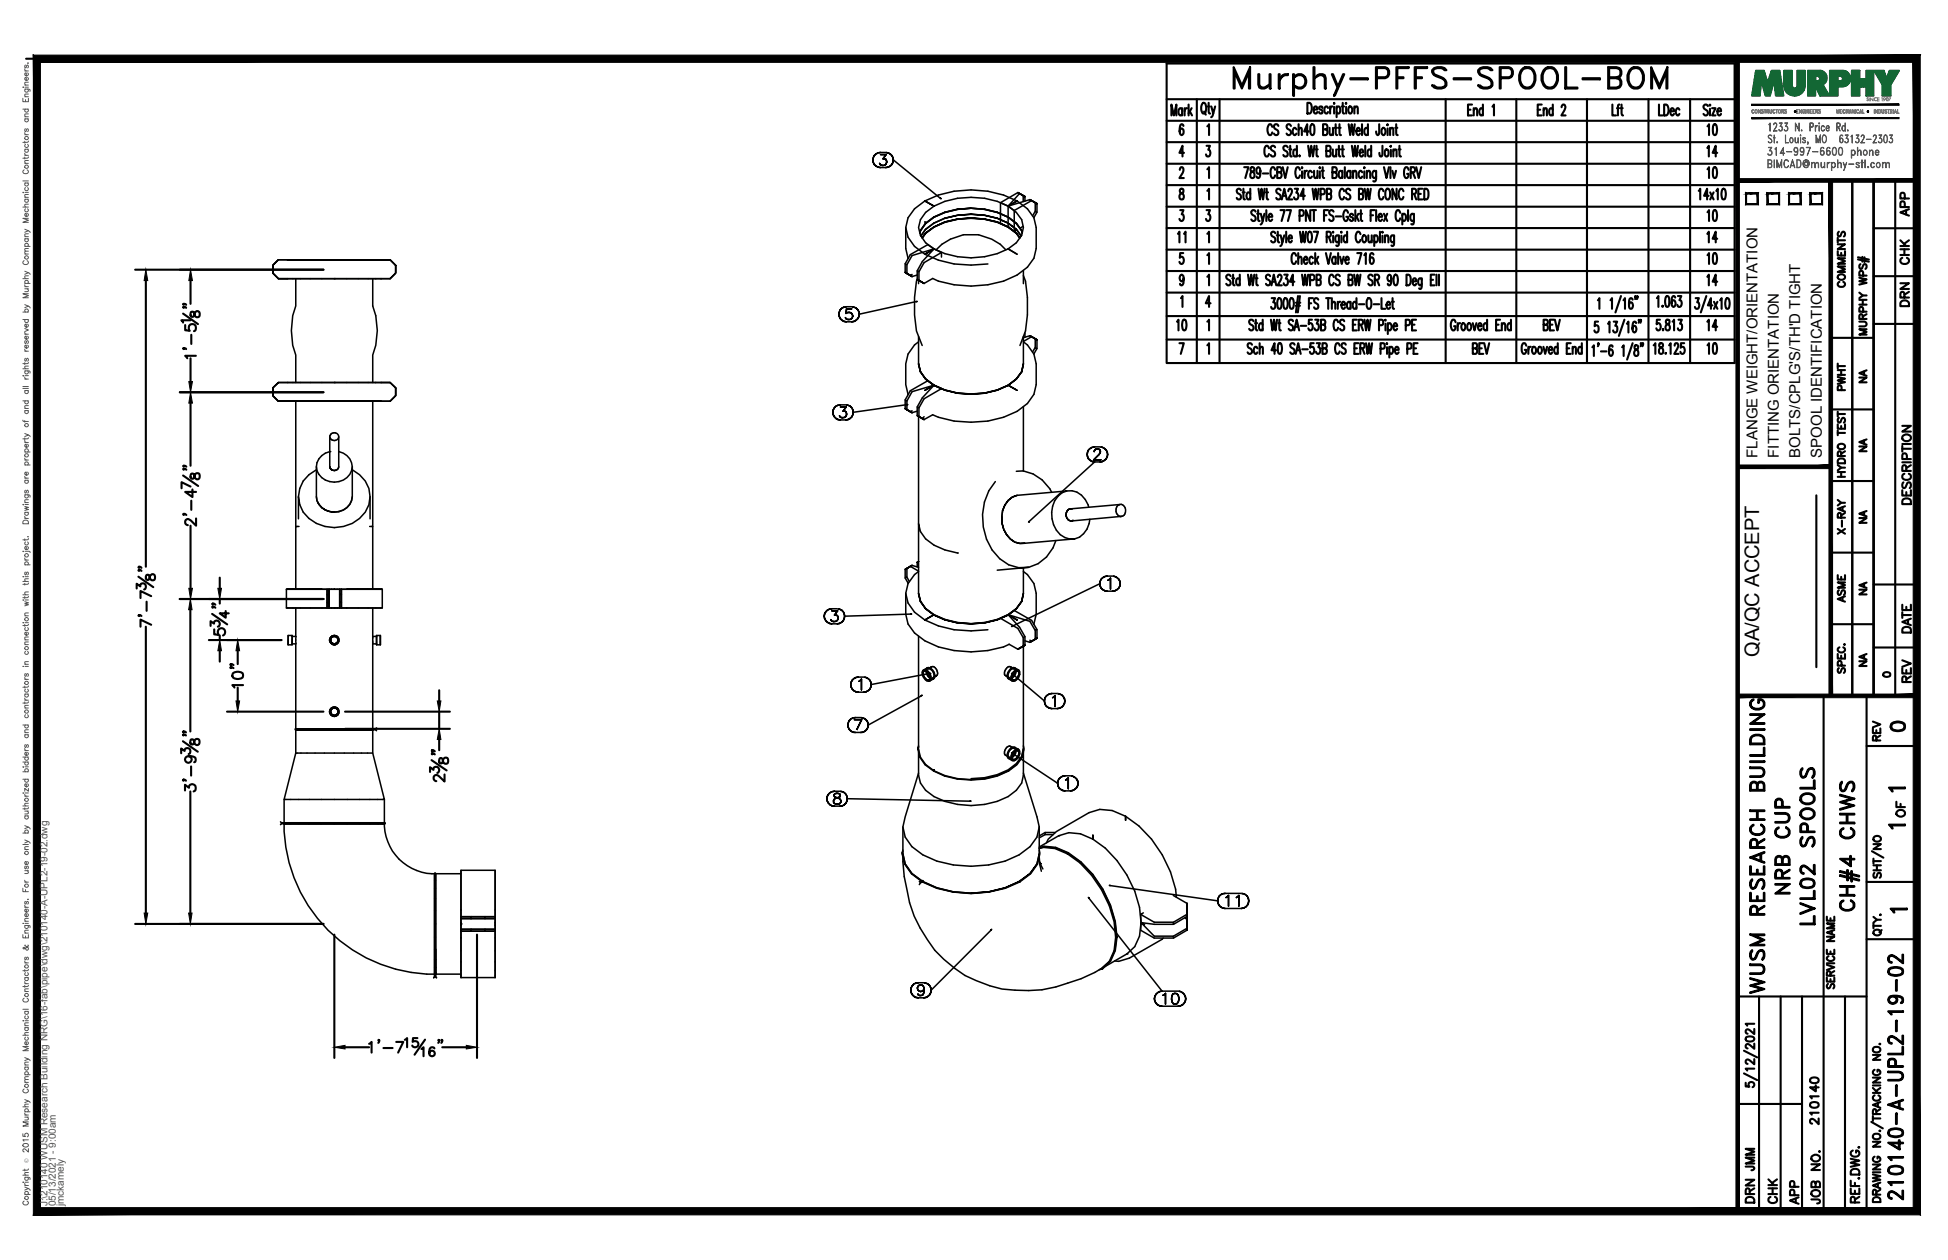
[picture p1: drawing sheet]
<svg xmlns="http://www.w3.org/2000/svg" width="432mm" height="279mm" viewBox="0 0 432 279" stroke-linecap="round" stroke-linejoin="round" font-family="sans-serif">
<defs><g id="words">
<text font-size="10.6" x="272.3" y="22.6">Murphy-PFFS-SPOOL-BOM</text>
<text font-size="7.9" x="413.1" y="203.2" transform="rotate(-90 413.1 203.2)">CH#4 CHWS</text>
<g font-size="6.6">
<text x="397.6" y="199.3" transform="rotate(-90 397.6 199.3)">NRB CUP</text>
<text x="403.2" y="206" transform="rotate(-90 403.2 206)">LVL02 SPOOLS</text>
<text x="391.9" y="221.5" transform="rotate(-90 391.9 221.5)">WUSM RESEARCH BUILDING</text>
<text x="422.6" y="267.1" transform="rotate(-90 422.6 267.1)">210140-A-UPL2-19-02</text>
</g>
<g font-size="5.7">
<text x="377.1" y="36">14</text>
<text x="377.1" y="55">14</text>
<text x="377.1" y="64.6">14</text>
<text x="377.1" y="74.4">14</text>
</g>
<g font-size="5.3">
<text x="377.1" y="31">10</text>
<text x="377.1" y="40.6">10</text>
<text x="377.1" y="50.1">10</text>
<text x="377.1" y="59.6">10</text>
<text x="263.9" y="74.4" transform="rotate(-90 263.9 74.4)">10</text>
<text x="381.4" y="79.7" transform="rotate(-90 381.4 79.7)">10</text>
<text x="417.7" y="163.3">0</text>
<text x="389.8" y="260.7" transform="rotate(-90 389.8 260.7)">JMM</text>
<text x="389.8" y="267.8" transform="rotate(-90 389.8 267.8)">DRN</text>
<text x="399.7" y="268.1" transform="rotate(-90 399.7 268.1)">APP</text>
</g>
<g font-size="4.9">
<text x="424" y="49" transform="rotate(-90 424 49)">APP</text>
<text x="424" y="59.6" transform="rotate(-90 424 59.6)">CHK</text>
<text x="409.9" y="64.9" transform="rotate(-90 409.9 64.9)">COMMENTS</text>
<text x="424" y="69.1" transform="rotate(-90 424 69.1)">DRN</text>
<text x="409.9" y="87.8" transform="rotate(-90 409.9 87.8)">PWHT</text>
<text x="424.4" y="112.9" transform="rotate(-90 424.4 112.9)">DESCRIPTION</text>
<text x="409.9" y="119.6" transform="rotate(-90 409.9 119.6)">X-RAY</text>
<text x="409.9" y="134.8" transform="rotate(-90 409.9 134.8)">ASME</text>
<text x="424.4" y="141.5" transform="rotate(-90 424.4 141.5)">DATE</text>
<text x="424.4" y="152.4" transform="rotate(-90 424.4 152.4)">REV</text>
<text x="417.7" y="165.5" transform="rotate(-90 417.7 165.5)">REV</text>
<text x="423" y="182.4" transform="rotate(-90 423 182.4)">OF</text>
<text x="403.9" y="250.5" transform="rotate(-90 403.9 250.5)">210140</text>
<text x="394.8" y="268.1" transform="rotate(-90 394.8 268.1)">CHK</text>
<text x="404.3" y="268.1" transform="rotate(-90 404.3 268.1)">JOB NO.</text>
</g>
<g font-size="4.4">
<text x="263.5" y="55" transform="rotate(-90 263.5 55)">11</text>
<text x="414.5" y="86.1" transform="rotate(-90 414.5 86.1)">NA</text>
<text x="414.5" y="101.2" transform="rotate(-90 414.5 101.2)">NA</text>
<text x="414.5" y="117.1" transform="rotate(-90 414.5 117.1)">NA</text>
<text x="414.5" y="133" transform="rotate(-90 414.5 133)">NA</text>
<text x="389.9" y="145.7" transform="rotate(-90 389.9 145.7)">QA/QC ACCEPT</text>
<text x="414.5" y="148.9" transform="rotate(-90 414.5 148.9)">NA</text>
</g>
<text font-size="4" x="416.3" y="151.3">0</text>
<g font-size="3.5">
<text x="417.3" y="176.7">1</text>
<text x="417.3" y="184.9">1</text>
<text x="417.7" y="203.6">1</text>
</g>
<g font-size="3.3">
<text x="389.5" y="101.5" transform="rotate(-90 389.5 101.5)">FLANGE WEIGHT/ORIENTATION</text>
<text x="394.3" y="101.5" transform="rotate(-90 394.3 101.5)">FITTING ORIENTATION</text>
<text x="399.1" y="101.5" transform="rotate(-90 399.1 101.5)">BOLTS/CPLG'S/TH'D TIGHT</text>
<text x="403.8" y="101.5" transform="rotate(-90 403.8 101.5)">SPOOL IDENTIFICATION</text>
</g>
<g font-size="2.2" fill="#545454">
<text x="10.5" y="267.5" transform="rotate(-90 10.5 267.5)">J:\210140 WUSM Research Building NRG\16-fab\pipe\dwg\210140-A-UPL2-19-02.dwg</text>
<text x="12.4" y="267.5" transform="rotate(-90 12.4 267.5)">05/13/2021 - 9:00am</text>
<text x="14.1" y="267.4" transform="rotate(-90 14.1 267.4)">jmckamely</text>
</g>
<text font-size="1.3" fill="#545454" x="6.3" y="257.9" transform="rotate(-90 6.3 257.9)">Ó</text>
</g></defs>
<!-- layer: HP-CWS-PIPE -->
<g fill="none" stroke="#000" stroke-width=".34">
<path d="M193.5 35.5l.1 .5-.1-.5M193.6 35l-.1 .5 .1-.5M193.6 36l.2 .5-.2-.5M193.8 34.5l-.2 .5 .2-.5M193.8 36.5l.4 .3-.4-.3M194.2 34.1l-.4 .4 .4-.4M194.2 36.8l.4 .3-.4-.3M194.6 33.9l-.4 .2 .4-.2M194.6 37.1l.5 .1-.5-.1M195 36.2l.2 .4zM195.1 33.8l-.5 .1 .5-.1M195.1 37.2h1.2"/>
<path d="M195.1 33.8h1.2M195.2 34.3h1.2h-1.2M195.2 36.6l.7 .1zM195.7 35.2h.4h-.4M196.1 35.2l.2 .1-.2-.1M196.2 36.6l-.3 .1 .3-.1M196.3 35.3l.1 .1-.1-.1M196.3 37.2l.6-.1-.6 .1M196.4 34.3l-.7 .9 .7-.9M196.4 36.4l-.2 .2 .2-.2M196.4 35.4l.1 .4-.1-.4M196.5 35.8l-.1 .6z"/>
<path d="M196.9 33.9l-.6-.1 .6 .1M196.9 37.1l.4-.3-.4 .3M197.3 34.1l-.4-.2 .4 .2M197.3 36.8l.4-.3-.4 .3M197.7 34.5l-.4-.4 .4 .4M197.7 36.5l.2-.5-.2 .5M197.9 35l-.2-.5 .2 .5M197.9 36l.1-.5-.1 .5M198 35.5l-.1-.5 .1 .5M198 35.5l10.4 8.5M61.7 57.6l-1.2 1.2v1.8l1.2 1.2-1.2-1.2v-1.8l1.2-1.2h2zM63.8 57.6h-.1h.1"/>
<path d="M64.9 57.6h-1.1h1.1M66.6 57.6h-1.7h1.7M68.8 57.6h-2.2h2.2M71.4 57.6h-2.6h2.6M74.1 57.6h-2.7h2.7M76.9 57.6h-2.8h2.8M79.4 57.6h-2.5h2.5M81.6 57.6h-2.2h2.2M83.3 57.6h-1.7h1.7M84.4 57.6h-1.1h1.1M84.5 57.6h-.1h.1M86.5 57.6h-2h2"/>
<path d="M86.5 57.6l1.2 1.2v1.8l-1.2 1.2 1.2-1.2v-1.8zM200.6 58.5l.4 .2M200.8 50.4l.5 2.2 1.4 2a18.2 18.2 0 0 0 12.6 4.2l3.7-.3M204.4 52.7l.8-1-.8 1M205 49.2l.3 .2M205.1 49.5l-1.1 1.7-.1 .4M205.1 50.9l-1 1.4M205.2 51.7l1.8-1.4-1.8 1.4M205.2 49.6l-1.2 1.6-.1 .5M205.2 50.9l-1.1 1.5M207 49.5l2.4-1.1 2.8-.7-2.7 .7-2.5 1.1-1.9 1.4M207 50.4h.1"/>
<path d="M207 50.3l2.5-1.1-2.5 1.1M207 45.7l-1.8 1.4a4.4 4.4 0 0 0 0 6.7l1.8 1.4M207 55.2l1.7 .8-3.9 2.2-1.1 2.1-.4-.2 1.2-2.1zM207 55.2l-2 1.2 2-1.2M207 45.7l-2-1.1 2 1.1M207 50.4l-1.8 1.4-.7 1M207 55.2a17.9 17.9 0 0 0 16.5 0M207 45.7a18.3 18.3 0 0 1 16.5 0M207.5 55.4a10.3 10.3 0 0 1 15.5 0M208.5 43.9l.1 .2zM208.7 56v1M209.5 49.2l2.7-.6-2.7 .6"/>
<path d="M212.2 46.4l3.1-.2a14.7 14.7 0 0 0-10.2 3.3M212.2 47.7l3.1-.2 3 .2-3-.2zM212.2 48.6l3.1-.3-3.1 .3M212.2 46.4l-2.7 .7-2.5 1.1-1.8 1.4M212.2 48.6l-2.7 .7-2.5 1.1M212.2 48.6l3.1-.2 3 .2M215.3 48.3l3 .3-3-.3M215.3 46.2l-3.1 .2M215.3 46.2a14.8 14.8 0 0 1 10 3.4M215.3 46.2a14.7 14.7 0 0 1 10 3.3l1.2 1.7M218.3 48.6l2.8 .6-2.8-.6M218.3 47.7l2.8 .7 2.4 1.1-2.4-1.1z"/>
<path d="M218.3 48.6l2.8 .7 2.4 1.1M221.1 49.2l2.4 1.1-2.4-1.1M221.8 44.9l1.7 .8 2.5-2.8-.4-.2-3.8 2.2v4.7l1.7 .8M223.5 50.3l1.8 1.4-1.8-1.4M223.5 45.7l2-1.1-2 1.1M223.5 45.7v4.7l1.3 .9 .5-.3M223.5 45.7l4.8-1.4 .4 .2-3.9 2.2zM223.5 45.7l1.8 1.4a4.4 4.4 0 0 1 0 6.7l-1.8 1.4M223.5 55.2l2 1.2M223.5 50.4l1.8 1.4 .7 1M224.8 46.7v4.6M225.3 49.6l1.2 1.6 .1 .5-.1-.5"/>
<path d="M225.3 51.7l.7 1-.7-1M225.3 49.6l1.2 1.6M225.6 42.7l1.2 .7v1.3M226 42.9l-.4-.2 1.2 .7M226.4 52.3l-1.1-1.4-1.8-1.4 1.8 1.4 1 1.5M226.5 51.2l.1 .4M226.8 50.2l-.7 .4M226.8 43.4l.4 .2-.4-.2M226.9 60v2.9M227.2 43.6l-1.2-.7 1.2 .7v1M228.3 44.3l1.2 .6v1.9M228.7 44.5l-.4-.2 1.2 .6"/>
<path d="M228.9 47.9l.6-1.1 .4 .3-.7 1.1M229.2 48.3l-1.5-2a18.4 18.4 0 0 0-12.4-4.2 18.5 18.5 0 0 0-12.6 4.2l-1.4 2-.5 2.1v4.7l.5 2.2M229.2 48.3l.5 2.1v4.7l-.5 2.2-1.5 2a17.9 17.9 0 0 1-12.4 4.1l-3.8-.3-3.5-.8-1.3-.5-1.9 1.1-.3-.3M229.5 44.9l.4 .3-.4-.3M229.9 45.2l-1.2-.7 1.2 .7v1.9M61.7 61.8h2h-2M65.6 61.8v6a15.7 15.7 0 0 0 0 10.9v6.1M82.6 61.8v6a15.1 15.1 0 0 1 0 10.9v6.1M84.5 61.8h-20.8h22.8M186 69.7v.5v-.5M186 69.2v.5v-.5M186 70.2l.3 .4-.3-.4"/>
<path d="M186.3 68.7l-.3 .5 .3-.5M186.3 70.6l.3 .4-.3-.4M186.6 68.3l-.3 .4 .3-.4M186.6 71l.5 .3-.5-.3M187.1 68.1l-.5 .2 .5-.2M187.1 71.3l.5 .1-.5-.1M187.5 70.6l-.1-.2 .1 .2M187.5 69.5l.1-.1-.1 .1M187.6 68l-.5 .1 .5-.1M187.6 71.4h1.2M187.6 68h1.2M187.6 68.5l-.1 1 .1-1"/>
<path d="M187.6 70.8l-.1-.2 .1 .2M187.6 69.4l.4-.1-.4 .1M188 70.9l-.4-.1 .4 .1M188 69.3h.3h-.3M188.3 70.9h-.3h.3M188.3 69.3l.4 .1-.4-.1M188.7 70.8l-.4 .1 .4-.1M188.7 69.4l.2 .2-.2-.2M188.8 68.5h-1.2h1.2M188.8 71.4l.5-.1-.5 .1M188.9 70.5l-.2 .3 .2-.3M188.9 69.6l.1 .4-.1-.4"/>
<path d="M189 70l-.1 .5zM189.3 68.1l-.5-.1 .5 .1M189.3 71.3l.5-.3-.5 .3M189.8 68.3l-.5-.2 .5 .2M189.8 71l.3-.4-.3 .4M190.1 68.7l-.3-.4 .3 .4M190.1 70.6l.3-.4-.3 .4M190.4 69.2l-.3-.5 .3 .5M190.4 70.2l.1-.5-.1 .5M200.6 60.4l.4 .2v-1.9l1.2-2 4.8-1.5-1.4-.9-3.8 2.2-1.2 2v1.9l1.2 .7-1.2-.7 .4 .2M201 60.6l1.2 .7-1.2-.7M201.8 61.1l.4 .2"/>
<path d="M202.2 60.9l-.4 .2 .4 .2 1.1-.3M203.1 66.9l.2-.1-12.8 2.9-.1-.5 .1 .5M203.3 60.1v1.9l1.2 .6M203.6 75.8l-.9 .7-1.4 2-.5 2.2v4.6l.5 2.2M203.6 62.1v.8M203.6 74.6v6.1M203.7 60.3v1.9l-.4-.2a28.1 28.1 0 0 0-.2 11.4l1.3 3.2M203.7 62.2l-.4-.2 1.2 .6M203.7 62.2l1.1 .7-1.1-.7M204.5 62.6l.3 .3M226.9 75.8l.8 .7 1.5 2 .5 2.2v4.6l-.5 2.1-1.5 2.1a18.2 18.2 0 0 1-12.4 4.1l-3.8-.2-3.5-.9-1.3-.5-1.9 1-.3-.2 .3-.4M226.9 74.9l1.4-.4 .4 .2-1.8 1"/>
<path d="M226.9 61.1l.4 1.2 .4 3.6v3.9l-.4 3.6-1.2 3.2M226.9 74.6v6.1M227.2 73.8v1M228.3 74.5l1.2 .6v1.9M228.7 74.7l-.4-.2 1.2 .6M228.9 78l.6-1 .4 .3-.7 1.2M229.5 75.1l.4 .2-.4-.2M229.9 75.3l-1.2-.6 1.2 .6v2M60.5 86v1.7l1.2 1.3-1.2-1.3v-1.7l1.2-1.2h22.8h-22.8zM61.7 89h2h-2M63.7 89h.1h-.1M63.8 89h1.1h-1.1"/>
<path d="M64.9 89h1.7h-1.7M65.6 89v27.7M66.6 89h2.2h-2.2M68.8 89h2.6h-2.6M71.4 89h2.7h-2.7M73.1 96.8v6.9v-.2M73.4 96.2a.96 .96 0 0 1 1.4-.1 .96 .96 0 0 1 0 1.4 .96 .96 0 0 1-1.4-.1l-.1-.1a.73 .73 0 0 1 .1-1.1zM75.1 96.8v6.7l-.1 .4-.6 .4M76.9 89h-2.8h2.8M76.9 89h2.5h-2.5M79.4 89h2.2h-2.2M81.6 89h1.7h-1.7"/>
<path d="M82.6 89v27.7M83.3 89h1.1h-1.1M84.4 89h.1h-.1M84.5 89h2M86.5 84.8h-2h2M86.5 84.8l1.2 1.2v1.7l-1.2 1.3 1.2-1.3v-1.7zM184.6 91.4l.1 .5-.1-.5M184.7 90.9l-.1 .5 .1-.5M184.7 91.9l.2 .5-.2-.5M184.9 90.5l-.2 .4 .2-.4M184.9 92.4l.4 .4-.4-.4M185.3 90.1l-.4 .4 .4-.4"/>
<path d="M185.3 92.8l.4 .2-.4-.2M185.7 89.9l-.4 .2 .4-.2M185.7 93l.6 .1-.6-.1M186.1 92.2l.2 .3zM186.3 89.8l-.6 .1 .6-.1M186.3 90.2h1.3h-1.3M186.3 92.5l.7 .1zM186.3 93.1h1.2M186.3 89.8h1.2M186.9 91.2h.3h-.3M187.2 91.2l.2 .1-.2-.1M187.3 92.5l-.3 .1 .3-.1"/>
<path d="M187.4 91.3l.2 .1-.2-.1M187.5 93.1l.5-.1-.5 .1M187.6 90.2l-.7 1 .7-1M187.6 92.3l-.3 .2 .3-.2M187.6 91.4v.3v-.3M187.6 91.7v.6zM188 89.9l-.5-.1 .5 .1M188 93l.5-.2-.5 .2M188.5 90.1l-.5-.2 .5 .2M188.5 92.8l.3-.4-.3 .4M188.8 90.5l-.3-.4 .3 .4M188.8 92.4l.2-.5-.2 .5"/>
<path d="M189 90.9l-.2-.4 .2 .4M189 91.9l.1-.5-.1 .5M189.1 91.4l-.1-.5 .1 .5M200.6 90.6l.4 .2v-1.9l1.2-2 4.8-1.5-1.4-1-3.8 2.2-1.2 2.1v1.9l1.2 .7-1.2-.7 .4 .2M200.6 88.7l.4 .2M201 90.8l1.2 .7-1.2-.7M201 89.7h.2zM201 89.7l-11.9 1.7M201.8 91.3l.4 .2M202.2 91.1l-.4 .2 .4 .2 1.1-.3M203.3 90.2v1.9l1.2 .7M203.6 80.7l.4 1.8-.4-1.8"/>
<path d="M203.6 92.4v23.7M203.7 80.6a5.4 5.4 0 0 0 3.3 4.8l2.5 1.1 2.7 .7M203.7 92.4l-.4-.3 1.2 .7M203.7 90.5v1.9l-.4-.3M203.7 92.4l1.1 .6-1.1-.6M204 82.5l1.2 1.6-1.2-1.6M204.5 92.8l.3 .2M205 86.6l2-1.2-2 1.2M205.2 84.1l1.8 1.4-1.8-1.4M207 85.5l2.5 1-2.5-1M207 85.4l1.7 .8-3.9 2.2-1.1 2.1-.4-.3 1.2-2zM209.5 86.5l2.7 .7-2.7-.7"/>
<path d="M212.2 87.2l3.1 .2-3.1-.2M215.3 87.4l3-.2-3 .2M218.3 87.2l2.8-.7-2.8 .7M221.1 86.5l2.4-1-2.4 1M223.5 85.5l1.8-1.4-1.8 1.4M225.3 84.1l1.2-1.6-1.2 1.6M225.5 86.6l-2-1.2 2 1.2M226.5 82.5l.4-1.8-.4 1.8M226.9 80.6l-.4 1.8-1.2 1.6a14.5 14.5 0 0 1-10 3.4l-3.1-.2M226.9 90.2v14.3M241.3 99.8l-.2 .4 .2-.4M241.7 99.4l-.4 .4 .4-.4"/>
<path d="M242.1 99.2l-.4 .2 .4-.2M242.6 99.1l-.5 .1 .5-.1M242.6 99.1h1.2M242.7 99.8l.1-.1-.1 .1M242.8 99.7l.2-.1-.2 .1M243 99.6h.5h-.5M243.5 99.6l.2 .1-.2-.1M243.7 99.7l.1 .1-.1-.1M243.8 99.8l.1 .2-.1-.2M244.3 99.2l-.5-.1 .5 .1M244.8 99.4l-.5-.2 .5 .2M245.2 99.8l-.4-.4 .4 .4"/>
<path d="M66.3 116.7h-.7v14M70.1 103.5v6.6l.2 .9-.2-.9M70.1 104.2a6.7 6.7 0 0 0-3.9 5.9M70.7 111.8l-.4-.8 .4 .8M71.3 112.6l-.6-.8 .6 .8M72.1 113.1l-.8-.5 .8 .5M73.1 100.1a3.3 3.3 0 0 0-3 3.4 3.3 3.3 0 0 0 3 3.3 3.7 3.7 0 0 0 4.8-4.2 3.6 3.6 0 0 0-2.8-2.5M73.1 113.4l-1-.3 1 .3M73.3 103.9l-.2-.2 .2 .2M73.4 104.1l-.1-.2 .1 .2M73.6 104.2l-.2-.1 .2 .1M73.9 104.3l-.3-.1 .3 .1"/>
<path d="M74.1 113.6l-1-.2 1 .2M74.1 104.3h-.2h.2M74.4 104.3h-.3M75.1 103.5l-.1 .4-.6 .4M75.1 113.4l-1 .2M78.1 104.2a6.5 6.5 0 0 1 3.9 5.9 6.5 6.5 0 0 1-3.9 6 8.7 8.7 0 0 1-10.9-2.5l-.8-1.7-.2-1.8v4.9M78.1 110.1a3.6 3.6 0 0 1-3 3.3M78.1 103.5v6.6a3.6 3.6 0 0 1-3 3.3M81.9 116.7h.7v14M82 110.1v4.9M220.6 106.8a12.7 12.7 0 0 0 1 17.1l2 1.4 2.2 .6 2.2-.1-6.9 .6M222.2 113.2l-.1 2.8z"/>
<path d="M222.2 113.2l.5-1.2-.5 1.2M222.5 117.4l-.4-1.4 .4 1.4M222.7 112l.8-1-.8 1M223.1 118.6l-.6-1.2 .6 1.2M223.5 111l.9-.8-.9 .8M224 119.5l-.9-.9 .9 .9M225.3 104.5a7.8 7.8 0 0 1 7.8 4.7M225.5 109.8l-1.1 .4 1.1-.4 11-.9a5.1 5.1 0 0 0-3.3 6.1 4.6 4.6 0 0 0 5 4.5l-12.2 1h1.1M228 115.8l.2-.1zM234 119.9a8.4 8.4 0 0 1-6 5.9M236.4 113.7l-.1 .7zM236.4 113.7l.1-.3-.1 .3"/>
<path d="M236.4 114.7l-.1-.3 .1 .3M236.5 113.4l.2-.3-.2 .3M236.5 108.9a4.4 4.4 0 0 1 4.8 3.6M236.6 115l-.2-.3 .2 .3M236.7 113.1l.2-.2-.2 .2M236.8 115.3l-.2-.3 .2 .3M237.1 115.4l-.3-.1 .3 .1M237.2 112.8l-.3 .1 11.3-1a1.36 1.36 0 0 0-.8 1.5 1.36 1.36 0 0 0 1.3 1.1l-11.4 1 .6-.1-.3 .1M237.2 112.8h.2h-.2M237.3 115.5l-.2-.1 .2 .1M237.6 112.9l-.2-.1 .2 .1M241 100.8l.1 .5-.1-.5"/>
<path d="M241.1 100.2l-.1 .6 .1-.6M241.1 101.3l.2 .5-.2-.5M241.3 101.8l.4 .3-.4-.3M241.6 115.1a4.7 4.7 0 0 1-3.4 4.4M241.7 102.1l.4 .2-.4-.2M242.1 102.3l.5 .1-.5-.1M242.4 102h1.6h-1.6M242.6 100.1v-.1v.1M242.6 100l.1-.2-.1 .2M243.6 100.8l-1.2 1.2 1.2-1.2M243.8 100.5l-.2 .3 .2-.3M243.8 102.4l.5-.1-.5 .1"/>
<path d="M243.8 102.4h-1.2l-14.5 13.2M243.9 100.2l-.1 .3 .1-.3M243.9 100v.2v-.2M244.3 102.3l.5-.2-.5 .2M244.8 102.1l.4-.3-.4 .3M245.2 101.8l.2-.5-.2 .5M245.4 100.2l-.2-.4 .2 .4M245.4 101.3l.1-.5-.1 .5M245.5 100.8l-.1-.6 .1 .6M248.2 111.9a1.36 1.36 0 0 1 1.3 1.1 1.36 1.36 0 0 1-.8 1.5M63.5 130.7h.3h-.3v4.1h9h-9M64.9 130.7h-1.1h1.1"/>
<path d="M65.6 134.8v6.3h-.8M66.6 130.7h-1.7h1.7M68.8 130.7h-2.2h2.2M71.4 130.7h-2.6h2.6M71.4 130.7h1.1M72.5 133.6h.4v1.2h-.4zM72.5 133.6v-1.7h.4v1.7M72.5 131.9v-1.2h.4v1.2M73.5 130.7h-.6v4.1v-4.1h-.4v4.1h2.8M73.5 130.7h-.6v4.1h.6M73.5 130.7h3.4M74.1 130.7h1.2v4.1h.4"/>
<path d="M75.3 130.7h.4v1.2h-.4zM75.3 131.9v1.7h.4v-1.7M75.3 133.6v1.2h.4v-1.2M75.7 130.7v4.1M76.9 134.8h7.8M79.4 130.7h-2.5h2.5M81.6 130.7h-2.2h2.2M82.6 134.8v26.8h.7l.2-.2M83.3 130.7h-1.7h1.7M84.4 130.7h-1.1h1.1M84.7 130.7h-.3h.3v4.1h-9M182.7 136.6l.1 .5-.1-.5"/>
<path d="M182.8 136.1l-.1 .5 .1-.5M182.8 137.1l.2 .5-.2-.5M183 135.7l-.2 .4 .2-.4M183 137.6l.4 .4-.4-.4M183.4 135.3l-.4 .4 .4-.4M183.4 138l.5 .2-.5-.2M183.9 135.1l-.5 .2 .5-.2M183.9 138.2l.5 .1-.5-.1M184.2 137.4l.2 .3zM184.4 135l-.5 .1 .5-.1M184.4 135.5h1.3h-1.3M184.4 137.7l.7 .1z"/>
<path d="M184.4 138.3h1.2M184.4 135h1.2M185 136.4h.3h-.3M185.3 136.4l.2 .1-.2-.1M185.4 137.7l-.3 .1 .3-.1M185.5 136.5l.2 .1-.2-.1M185.6 138.3l.5-.1-.5 .1M185.7 135.5l-.7 .9 .7-.9M185.7 137.5l-.3 .2 .3-.2M185.7 136.6l.1 .3-.1-.3M185.8 136.9l-.1 .6zM186.1 135.1l-.5-.1 .5 .1"/>
<path d="M186.1 138.2l.4-.2-.4 .2M186.5 135.3l-.4-.2 .4 .2M186.5 138l.4-.4-.4 .4M186.9 135.7l-.4-.4 .4 .4M186.9 137.6l.2-.5-.2 .5M187.1 136.1l-.2-.4 .2 .4M187.1 137.1l.1-.5-.1 .5M187.2 136.6l-.1-.5 .1 .5M200.6 126.3v1.9l.7 1.2M200.8 131.6l.5 2.1 1.4 2a18.2 18.2 0 0 0 12.6 4.2l3.7-.3M201 126.1l1.2-.7-1.2 .7M201 128l.6 1"/>
<path d="M201.8 125.6l-1.2 .7 .4-.2M201.8 125.6l-1.2 .7 .4-.2v1.9l-.4 .2M201.8 125.6l.4-.2 1.4 .4M201.9 136.1l.2 .1zM201.9 136.2l-14.7 .4M202.2 125.4l-.4 .2 1.8 1M203.3 124.7l.3-.2-.3 .2 .3-.2-.3 .2v1M203.6 126.7l-.9 .7-1.4 2-.5 2.2v4.6l.5 2.2 1.4 2a17.9 17.9 0 0 0 12.6 4.2l3.7-.3 3.4-.8 1.3-.6M203.6 131.6l.4 1.8-.4-1.8M203.6 131.6l.4 1.7 1.2 1.6 1.8 1.4M204 133.4l1.2 1.6-1.2-1.6M205.2 135l1.8 1.4-1.8-1.4"/>
<path d="M207 136.3l-2 1.2 2-1.2M207 136.4l2.5 1-2.5-1M207 136.3a17.9 17.9 0 0 0 16.5 0M209.5 137.4l2.7 .7-2.7-.7M212.2 138.1l3.1 .2-3.1-.2M212.4 122.6a13.5 13.5 0 0 1-7.2-3.1l-1.2-1.6-.4-1.8v15.5M215.3 138.3l3-.2-3 .2M218.3 138.1l2.8-.7-2.8 .7M221.1 137.4l2.4-1-2.4 1M223.5 136.3l2 1.2-2-1.2M223.5 136.3l1.3-.9 3.9 2.2 1.2 2-.4 .2-1.2-2zM223.5 136.4l1.8-1.4-1.8 1.4"/>
<path d="M224.2 138.9h.2zM224.9 120.2l-.9-.7 .9 .7M225.3 135l1.2-1.6-1.2 1.6M226 120.5l-1.1-.3 1.1 .3M226.5 133.4l.4-1.8-.4 1.8M226.9 125.9v5.7M226.9 126.7l.8 .7 1.5 2 .5 2.2v4.6l-.5 2.2M226.9 131.6l-.4 1.7-1.2 1.6-1.8 1.4M229.5 139.8v2l-1.2 .6M229.9 139.6v1.9l-1.2 .7 1.2-.7M243.8 129.4l.1 .5-.1-.5M243.8 129.4l-19.4 9.4"/>
<path d="M243.9 128.9l-.1 .5 .1-.5M243.9 129.9l.2 .5-.2-.5M244.1 128.4l-.2 .5 .2-.5M244.1 130.4l.4 .4-.4-.4M244.5 128.1l-.4 .3 .4-.3M244.5 130.8l.4 .2-.4-.2M244.9 127.8l-.4 .3 .4-.3M244.9 131l.5 .1-.5-.1M245.4 127.7l-.5 .1 .5-.1M245.4 131.1h1.2M245.4 127.7h1.2M245.6 128.7l.2-.1-.2 .1"/>
<path d="M245.8 128.6l.4-.4-.4 .4M246.2 128.2v2.4v-2.4M246.6 131.1l.5-.1-.5 .1M247.1 127.8l-.5-.1 .5 .1M247.1 131l.5-.2-.5 .2M247.6 128.1l-.5-.3 .5 .3M247.6 130.8l.4-.4-.4 .4M248 128.4l-.4-.3 .4 .3M248 130.4l.2-.5-.2 .5M248.2 128.9l-.2-.5 .2 .5M248.2 129.9l.1-.5-.1 .5M248.3 129.4l-.1-.5 .1 .5"/>
<path d="M63.9 140.9v2.1M63.9 142.9v-2h.9v2.1M64.8 140.9v2.1l-.9-.1M64.8 142.8h.8v18.8M65.6 141.2v1.5M73.1 157.6v.5M73.1 141.7v.5M73.1 158.1a1.03 1.03 0 0 0 1 .8 1.03 1.03 0 0 0 1-.8M73.1 142.2a1.03 1.03 0 0 0 1 .8 1.03 1.03 0 0 0 1-.8M73.3 158v-.4l.1 .6M73.3 142.1v-.4l.1 .7M73.3 158l.1 .2"/>
<path d="M73.3 142.1l.1 .3M73.4 157.4l-.1 .2 .1-.2M73.4 158.2l.3 .3M73.4 141.5l-.1 .2 .1-.2M73.4 142.4l.3 .2M73.4 157.4l-.1 .6M73.4 141.5l-.1 .6M73.5 157.2l-.1 .2 .1-.2M73.5 141.3l-.1 .2 .1-.2M73.5 157.2l-.1 .2M73.5 141.3l-.1 .2M73.7 157.1l-.2 .1 .2-.1"/>
<path d="M73.7 141.2l-.2 .1 .2-.1M73.7 157.1l-.2 .1M73.7 158.5l.2 .1M73.7 141.2l-.2 .1M73.7 142.6l.2 .1M73.9 157l-.2 .1 .2-.1M73.9 158.6h.4M73.9 141.1l-.2 .1 .2-.1M73.9 142.7h.4M73.9 157l-.2 .1M73.9 157a.82 .82 0 0 1 1 .6M73.9 141.1a.82 .82 0 0 1 1 .6"/>
<path d="M73.9 141.1l-.2 .1M74.1 157h-.2h.2M74.1 141.1h-.2h.2M74.9 157.6v.4zM74.9 141.7v.4zM74.9 157.6l-.1 .6-.5 .4M74.9 141.7l-.1 .7-.5 .3M75 157.3l.1 .8M75 141.4l.1 .8M75 157.3a1.05 1.05 0 0 0-1-.5 1.05 1.05 0 0 0-.9 .8M75 141.4a1.05 1.05 0 0 0-1-.5 1.05 1.05 0 0 0-.9 .8M82.6 142.8h.9"/>
<path d="M82.6 141.1h.9M83.5 140.9v2.1l.8-.1M84.3 142.9v-2h-.8v2.1M84.3 140.9v2.1M188.2 159.8l-.2 .5 .2-.5M188.6 151.8l.1 .5-.1-.5M188.6 159.4l-.4 .4 .4-.4M188.7 151.3l-.1 .5 .1-.5M188.7 152.3l.2 .5-.2-.5M188.9 150.8l-.2 .5 .2-.5M188.9 152.8l.4 .3-.4-.3M189.1 159.2l-.5 .2 .5-.2"/>
<path d="M189.3 150.5l-.4 .3 .4-.3M189.3 153.1l.4 .3-.4-.3M189.4 159.6h1.6h-1.6M189.6 159.1l-.5 .1 .5-.1M189.6 159.1h1.2M189.7 150.2l-.4 .3 .4-.3M189.7 153.4l.6 .1-.6-.1M190.3 150.1l-.6 .1 .6-.1M190.3 153.5h1.2M190.3 150.1h1.2M190.4 151.1l.2-.2-.2 .2M190.6 150.9l.4-.3-.4 .3"/>
<path d="M191 150.6v2.4v-2.4M191 159.6l-1.1 2.4 1.1-2.4M191.3 159.2l-.5-.1 .5 .1M191.5 153.5l.5-.1-.5 .1M191.8 159.4l-.5-.2 .5 .2M192 150.2l-.5-.1 .5 .1M192 153.4l.4-.3-.4 .3M192.1 159.8l-.3-.4 .3 .4M192.4 150.5l-.4-.3 .4 .3M192.4 153.1l.4-.3-.4 .3M192.8 150.8l-.4-.3 .4 .3M192.8 152.8l.2-.5-.2 .5"/>
<path d="M193 151.3l-.2-.5 .2 .5M193 152.3l.1-.5-.1 .5M193.1 151.8l-.1-.5 .1 .5M203.6 141.1v24.9M204.2 154.2h.2zM204.2 154.3l-11.7 6.5M204.7 148.9v.9M204.7 149.8l.1 .3a.99 .99 0 0 0 1 .7M204.7 148.6l.7 .1 .7 .6M205 148.7l-.3 .2M205 148.7l.8 .5 .4 .8M205.3 148.8l.4 1.2 .5 .4"/>
<path d="M205.4 148.2l.2-.1-.9 .5a1.68 1.68 0 0 0 1.2 2.5l.2-.1M205.4 148.9l.3 .7 .5 .6M205.6 148.1l.6 .1M205.7 148.3a1.31 1.31 0 0 1 1.1 2M206 149.3h.2zM206 149.3l-12.9 2.5M206.1 149.4l.3 1-.3 .6M206.2 150v.5M206.2 150.5l-.4 .3M206.2 148.2a1.78 1.78 0 0 1 .8 2.3M206.3 148.2l.2-.3-1.7 .9 .2-.1M206.5 147.9a1.3 1.3 0 0 1 1.1 1.9"/>
<path d="M206.7 150.6l.3-.1-.9 .5M207.3 149.8h.3l-1.8 1M222.9 149.8h.3M223.5 150.5l.3 .1M224 147.9l.2 .3M224.2 148.2a1.71 1.71 0 0 0-.7 2.3l.9 .5-.2-.1a1.41 1.41 0 0 1 .2-1.5M224.2 149.3l.2 .1zM224.4 149.4l7.1 6M224.8 148.3a1.31 1.31 0 0 0-1.1 2M224.9 148.1l.9 .5-.7 .1-.7 .7M224.9 148.1l-.7 .1M224.9 148.1l.2 .1"/>
<path d="M225 148.9l-.2 .7-.5 .6M225.2 148.8l-.3 .9-.6 .7M225.3 148.8l-.4 .2-.4 .5M225.5 148.7l.1 .1-1.6-.9a1.3 1.3 0 0 0-1.1 1.9l1.6 1-.2-.5 .2-.8M225.5 148.7a.95 .95 0 0 1 0 1.7 .65 .65 0 0 1-1 .4 .65 .65 0 0 1-.1-1.1l.1-.2M225.5 148.7l-.2 .1M225.8 148.6a1.61 1.61 0 0 1-1.4 2.4M226.8 141.4l.4-.2-1.2-2.1-2.5-2.8-1.7 .8 3.8 2.2 1.2 2.1v1.9l-1.2 .7 .4-.3-.4 .3-1.9-1.1M226.8 143.3l.4-.2-.4 .2M226.8 143.3l-1.2 .7M226.9 143.2v22.8l-.4 1.7-1.2 1.6a14.5 14.5 0 0 1-10 3.4M227.2 141.2v1.9l-1.2 .6 1.2-.6"/>
<path d="M228.3 142l.4 .2-.4 .2-1.1-.3M229.5 141.8l-1.2 .6 .4-.2M229.5 141.8l.4-.3-.4 .3M231.5 155.4l.1 .6-.1-.6M231.6 154.9l-.1 .5 .1-.5M231.6 156l.2 .4-.2-.4M231.8 154.5l-.2 .4 .2-.4M231.8 156.4l.4 .4-.4-.4M232.2 154.1l-.4 .4 .4-.4M232.2 156.8l.4 .2-.4-.2M232.6 153.9l-.4 .2 .4-.2M232.6 157l.6 .1-.6-.1"/>
<path d="M233.2 153.8l-.6 .1 .6-.1M233.2 157.1h1.1M233.2 153.8h1.1M233.3 154.7l.2-.1-.2 .1M233.5 154.6l.4-.4-.4 .4M233.9 154.2v2.5v-2.5M234.3 157.1l.6-.1-.6 .1M234.9 153.9l-.6-.1 .6 .1M234.9 157l.5-.2-.5 .2M235.4 154.1l-.5-.2 .5 .2M235.4 156.8l.3-.4-.3 .4M235.7 154.5l-.3-.4 .3 .4"/>
<path d="M235.7 156.4l.3-.4-.3 .4M236 154.9l-.3-.4 .3 .4M236 156v-.6v.6M236 155.4v-.5v.5M63 177.3v5.1h-.6l-.2-.2M65.5 161.8h.3h-.3v-.2h17.2v.2h-.2h.2M65.5 161.6h17.2M65.6 167h17l2.6 10.3h-22.2zM65.6 161.8v5.2M66.6 161.8h-.8h.8M68 161.8h-1.4h1.4M69.8 161.8h-1.8h1.8"/>
<path d="M71.9 161.8h-2.1h2.1M74.1 161.8h-2.2h2.2M76.4 161.8h-2.3h2.3M78.4 161.8h-2h2M80.2 161.8h-1.8h1.8M81.6 161.8h-1.4h1.4M82.5 161.8h-.9h.9M83.5 162l-.2-.2h-.7v5.2M85.2 177.3v5.1M183.3 177.1l.1 .5-.1-.5M183.4 176.6l-.1 .5 .1-.5M183.4 177.6l.2 .5-.2-.5"/>
<path d="M183.6 176.1l-.2 .5 .2-.5M183.6 178.1l.4 .4-.4-.4M184 175.8l-.4 .3 .4-.3M184 178.5l.5 .2-.5-.2M184.5 175.5l-.5 .3 .5-.3M184.5 178.7l.5 .1-.5-.1M184.8 177.9v-.4v.4M184.8 177.5l.1-.2-.1 .2M184.9 178.1l-.1-.2 .1 .2M184.9 176.3v.2v-.2M184.9 176.5l.1 .2-.1-.2M184.9 177.3l.2-.2-.2 .2"/>
<path d="M185 175.5h-.5h.5M185 178.8h1.2M185 175.5h1.2M185 176.1l-.1 .2 .1-.2M185 178.2l-.1-.1 .1 .1M185 176.7l.2 .1-.2-.1M185.1 177.1l.3-.2-.3 .2M185.2 176.8l.5 .1-.5-.1M185.4 175.9l-.4 .2 .4-.2M185.4 178.3l-.4-.1 .4 .1M185.4 176.9l.5-.1-.5 .1M185.7 176.9l.3 .2-.3-.2"/>
<path d="M185.8 178.3h-.4h.4M185.8 175.9h-.4h.4M185.9 176.8l.2-.1-.2 .1M186 177.1l.3 .2-.3-.2M186.1 178.2l-.3 .1 .3-.1M186.1 176.1l-.3-.2 .3 .2M186.1 176.7l.2-.2-.2 .2M186.2 178.8l.5-.1-.5 .1M186.3 178.1l-.2 .1 .2-.1M186.3 176.3l-.2-.2 .2 .2M186.3 177.3l.1 .2-.1-.2M186.3 176.5v-.2v.2"/>
<path d="M186.4 177.9l-.1 .2 .1-.2M186.4 177.5v.4v-.4M186.7 175.5h-.5h.5M186.7 178.7l.4-.2-.4 .2M187.1 175.8l-.4-.3 .4 .3M187.1 178.5l.4-.4-.4 .4M187.5 176.1l-.4-.3 .4 .3M187.5 178.1l.2-.5-.2 .5M187.7 176.6l-.2-.5 .2 .5M187.7 177.6l.1-.5-.1 .5M187.8 177.1l-.1-.5 .1 .5M187.8 177.1l27.2 .6"/>
<path d="M187.9 160.8l.1 .5-.1-.5M188 160.3l-.1 .5 .1-.5M188 161.3l.2 .4-.2-.4M188.2 161.7l.4 .4-.4-.4M188.6 162.1l.5 .3-.5-.3M189.1 162.4h.5h-.5M189.6 162.4h1.2M190.8 162.4h.5h-.5M191.3 162.4l.5-.3-.5 .3M191.8 162.1l.3-.4-.3 .4M192.1 161.7l.3-.4-.3 .4M192.4 160.3l-.3-.5 .3 .5"/>
<path d="M192.4 161.3l.1-.5-.1 .5M192.5 160.8l-.1-.5 .1 .5M203.6 171.4l-3 9.7-.5 2.3 .5 2.2 1.5 2.1a18.8 18.8 0 0 0 13.2 4.4 18.8 18.8 0 0 0 13-4.4l1.6-2.1 .5-2.2M203.6 165.4l-.1 .8 .1-.6M203.6 166.6v-.4l.4 1.7 1.2 1.6 1.8 1.4M203.6 166.8v5.1l.4 1.7 1.2 1.6a15.6 15.6 0 0 0 13.1 3.2l2.8-.7 2.4-1.1 1.8-1.4 1.2-1.6 .4-1.7v-5.1M207 170.8h.1M207 170.9h.1M207 170.9a18.3 18.3 0 0 0 16.5 0M215 177.6l.3 .1zM222.9 167.5h.1M223.5 170.9h.1"/>
<path d="M223.5 170.8h.1M223.5 168.2h.3M224 165.5l.2 .3M224.2 165.8a1.71 1.71 0 0 0-.7 2.4l.9 .4-.2-.1a1.41 1.41 0 0 1 .2-1.5l10 6.7M224.2 166.9l.2 .1zM224.3 167.9v.2M224.5 167.1l-.2 .8M224.8 166a1.29 1.29 0 0 0-1.1 1.9M224.9 165.7l.9 .5a1.23 1.23 0 0 0-1.4 .8M224.9 165.7l-.7 .1M224.9 165.7l.2 .2M225 166.5l-.2 .8-.5 .5"/>
<path d="M225.2 166.4l-.3 .9-.6 .7M225.3 166.4l-.8 .7M225.3 166.4h.2M225.5 166.4h.1l-1.6-.9a1.27 1.27 0 0 0-1.1 2l1.6 .9-.2-.3M225.5 166.4a.93 .93 0 0 1 0 1.6 .64 .64 0 0 1-1 .4 .64 .64 0 0 1-.1-1l.1-.3M225.8 166.2a1.63 1.63 0 0 1-1.4 2.4M226.8 166.1l.1 .5M226.9 165.4a4 4 0 0 1-1.5 4.2 14.7 14.7 0 0 1-10.1 3.4 14.7 14.7 0 0 1-10.3-3.4l-1.1-1.7-.4-1.7M226.9 166.2l-.4 1.7-1.2 1.6-1.8 1.4M226.9 171.4l3 9.7 .5 2.3M234.4 173.7l.1 .5-.1-.5M234.5 173.2l-.1 .5 .1-.5"/>
<path d="M234.5 174.2l.2 .5-.2-.5M234.7 172.7l-.2 .5 .2-.5M234.7 174.7l.4 .3-.4-.3M235.1 172.4l-.4 .3 .4-.3M235.1 175l.5 .3-.5-.3M235.6 172.1l-.5 .3 .5-.3M235.6 175.3l.5 .1-.5-.1M236.1 172l-.5 .1 .5-.1M236.1 175.4h1.2M236.1 172h1.2M236.2 173l.3-.2-.3 .2M236.5 172.8l.3-.3-.3 .3"/>
<path d="M236.8 172.5v2.4v-2.4M237.3 175.4l.5-.1-.5 .1M237.8 172.1l-.5-.1 .5 .1M237.8 175.3l.4-.3-.4 .3M238.2 172.4l-.4-.3 .4 .3M238.2 175l.4-.3-.4 .3M238.6 172.7l-.4-.3 .4 .3M238.6 174.7l.3-.5-.3 .5M238.9 173.2l-.3-.5 .3 .5M238.9 174.2l.1-.5-.1 .5M239 173.7l-.1-.5 .1 .5M62.2 182.9l.2-.2h.6a33.2 33.2 0 0 0 33.3 33.3v.6l-.2 .2"/>
<path d="M62.9 182.4h22.4v.3h-.4h.4M63.3 182.7h1.1h-1.1M64.4 182.7h1.8h-1.8M66.2 182.7h2.3h-2.3M68.5 182.7h2.7h-2.7M71.2 182.7h2.9h-2.9M74.1 182.7h2.9h-2.9M77 182.7h2.7h-2.7M79.7 182.7h2.3h-2.3M82 182.7h1.8h-1.8M83.8 182.7h1.1h-1.1M85.2 182.7a11.1 11.1 0 0 0 11.1 11"/>
<path d="M85.3 182.4h-22.4v.3h.4h-.4M96.3 193.7h.2v22.4h-.2zM96.5 193.7h5.7M102.2 193v8.8M109.8 193v10.3M200.1 189.2l.5 2.4M200.1 188.5l-.1 .8 .5 2.3 1.5 2.1a19.3 19.3 0 0 0 13.3 4.4l3.9-.3 3.7-.8 3.1-1.4 2.5-1.9 1.5-2.1 .5-2.3-.1-.8M200.1 183.4v5.7M200.1 189.7v-.4l.5 2.3M200.1 188.8l-.1 .5M200.6 191.6l1.5 2.1 2.4 1.8M204.5 195.3h.1"/>
<path d="M204.5 195.5v.1v-.1M204.5 195.5l3.2 1.4 3.6 .9 4 .3M204.5 195.3l-.5 .3-.2-.1M204.5 195.5l-.5 .3-.2 .4M215.3 198.1l3.8-.3-3.8 .3M219.1 197.8l3.7-.9-3.7 .9M222.8 196.9l3.1-1.4-3.1 1.4M225.9 195.5l2.4-1.8-2.4 1.8M225.9 195.5l.1 .1-.1-.1M226 195.3h-.1h.1M228.3 193.7l1.6-2.1-1.6 2.1M230.3 189.2l-.4 2.4 .5-2.3v.4"/>
<path d="M230.4 189.9l.1 1.9 .3 1.4M230.4 187.8l4.3-2.5 2.2-.7 2.6 .3 2.8 1.2v-.9v.9a23.6 23.6 0 0 1 10.6 18.5l-.3 3-1.1 2.3-1.7 1.6-4.9 2.9M230.4 188l1-.4 2.6 .3 2.8 1.2M230.4 183.4v5.7M230.4 191.1l.8 1.6M230.5 191.3l.3 .3-.2-.2M231.7 184.6v.5l-1.3 .7M231.7 185.1h1.8M232 186.9l.4-.8 1.8-1.7 7.2-4.2 2.4-.7 2.7 .2a20.7 20.7 0 0 1 11.1 9.9l1.8 3.7 1.2 3.9 .2 1.8M233.9 184.6h-2.2l-1.3 .8M236.6 189.3a23.6 23.6 0 0 1 10.7 18.5 7.4 7.4 0 0 1-4.6 7.8 50.7 50.7 0 0 1-11.7 3.9 26.6 26.6 0 0 1-23.8-8.8 29.6 29.6 0 0 1-6.1-13.3l-.7-3-.3-4.5M236.6 189.2v.1v-.1"/>
<path d="M236.6 189.2v.1M236.8 189.2l-2.8-1.2-2.5-.2-1.1 .4 .9-.3 2.5 .3 2.8 1.1M236.8 189.1v.1v-.1a23.8 23.8 0 0 1 10.8 18.7l-.4 3-1 2.4-1.7 1.6M236.8 189.2a23.5 23.5 0 0 1 10.7 18.5l-.4 3-1 2.4-1.7 1.6 .3-.3M236.8 189.1v.1M241.4 199.2l-.2-.2 16.4 20.8M246.1 196.4l-.2-.1 24 3.5M249.5 181.9v-.9v.9M260.1 198.6l3 1.7M269.9 199.8l.1 .5-.1-.5M270 199.2l-.1 .6 .1-.6M270.2 198.8l-.2 .4 .2-.4"/>
<path d="M270.6 198.4l-.4 .4 .4-.4M271 198.2l-.4 .2 .4-.2M271.6 198.1l-.6 .1 .6-.1M271.6 198.1h3.6M271.8 199l.2-.1-.2 .1M272 198.9l.3-.3-.3 .3M272.3 198.6v2.3v-2.3M274.1 199l.2-.1-.2 .1M274.3 198.9l.3-.3-.3 .3M274.6 198.6v2.3v-2.3M275.7 198.2l-.5-.1 .5 .1M276.1 198.4l-.4-.2 .4 .2"/>
<path d="M276.5 198.8l-.4-.4 .4 .4M276.7 199.2l-.2-.4 .2 .4M276.8 199.8l-.1-.6 .1 .6M96.5 216v.6l.3 .2M96.5 212.8v1.8zM96.5 214.5v1.2zM96.5 215.6v.5zM96.5 216h.1M102.2 216h-5.7v-22.3v22.4M102.2 208v8.8M102.2 205.2v1.3h2.2M102.2 201.8v-8.8h7.6v10.3"/>
<path d="M102.2 206.1h2.2v.4h-2.2zM102.2 203.3h2.2v.4h-2.2zM102.2 201.8v1.5M102.2 203.7h7.6v2.4h-7.6zM102.2 206.5v10.3M102.2 216.8h7.6M104.4 203.3h-2.2v1.3M104.4 206.1h3.1v.4h-3.1M104.4 203.3h3.1v.4h-3.1M104.4 206.5h5.4M104.4 203.3h5.4M107.5 206.1h2.3v.4h-2.3"/>
<path d="M107.5 203.3h2.3v.4h-2.3M109.8 206.5v10.3M109.8 203.3v3.2M201.9 219.6l.1 .5-.1-.5M202 219.1l-.1 .5 .1-.5M202.2 218.6l-.2 .5 .2-.5M202.6 218.2l-.4 .4 .4-.4M203 218l-.4 .2 .4-.2M203.4 219.2v-.1v.1M203.4 219.1l.1-.4-.1 .4M203.5 219.5l-.1-.3 .1 .3M203.5 218.7l.2-.2-.2 .2"/>
<path d="M203.6 217.9l-.6 .1 .6-.1M203.6 217.9h1.2M203.7 219.7l-.2-.2 .2 .2M203.7 218.5l.3-.1-.3 .1M204 219.9l-.3-.2 .3 .2M204 218.4h.2h-.2M204.2 219.9h-.2h.2M204.2 218.4l.3 .1-.3-.1M204.5 219.7l-.3 .2 .3-.2M204.5 218.5l.2 .2-.2-.2M204.7 219.5l-.2 .2 .2-.2M204.7 218.7l.1 .5-.1 .3 .1-.3z"/>
<path d="M204.8 219.7l-.1 .6 .1-.6M204.8 219.2v.5v-.5M205.3 218l-.5-.1 .5 .1M205.7 218.2l-.4-.2 .4 .2M206.1 218.6l-.4-.4 .4 .4M206.3 219.1l-.2-.5 .2 .5M206.4 219.6l-.1-.5 .1 .5M219.7 206.2l.1-.1zM219.7 206.2l-13.3 13.4M243.9 215l.6-.2-.8 .2M247.4 207.9l-.1-.1 .1 .1M247.5 207.7l.1 .1-.1-.1"/>
<path d="M253.4 202.4l-.6 .4 3 1.7h4.3v.5h-4.3l-2.9-.4-.1-1.8M253.7 205l-.8-.4 .8 .4M257.1 219.9l-.5 .2 .5-.2M257.6 219.8l-.5 .1 .5-.1M257.6 219.8h3.5M257.8 208l-7.5 4.5-2.3 .7-.9-.1M261.6 219.9l-.5-.1 .5 .1M262.7 203.6l.4 .2M263 203.3l.1 .1M263.1 203.8v2.5l-3 1.7h-4.3l-3-1.7 .1-1.7 2.9 3h4.3v.4M263.1 203.4v2.5l-3 1.7M263.1 200.3v2.5l-3 1.7"/>
<path d="M263.1 200.3v2.9l-3 1.8M263.1 203.4v2.9zM263.1 200.3v2.9zM263.1 202.8v.4M263.1 203.4v.4M263.1 205.9v.4M270 200.3l.2 .4-.2-.4M270.2 200.7l.4 .4-.4-.4M270.6 201.1l.4 .3-.4-.3M271 201.4l.6 .1-.6-.1M271.6 201.5h3.6M275.2 201.5l.5-.1-.5 .1"/>
<path d="M275.7 201.4l.4-.3-.4 .3M276.1 201.1l.4-.4-.4 .4M276.5 200.7l.2-.4-.2 .4M276.7 200.3l.1-.5-.1 .5M202 220.1l.2 .4-.2-.4M202.2 220.5l.4 .4-.4-.4M202.6 220.9l.4 .3-.4-.3M203 221.2l.6 .1-.6-.1M203.6 220.7l-.1-.3 .1 .3M203.6 221.3h1.2M203.9 220.8l-.3-.1 .3 .1M204.2 220.8h-.3h.3"/>
<path d="M204.5 220.7l-.3 .1 .3-.1M204.7 220.3l-.2 .4 .2-.4M204.8 221.3l.5-.1-.5 .1M205.3 221.2l.4-.3-.4 .3M205.7 220.9l.4-.4-.4 .4M206.1 220.5l.2-.4-.2 .4M206.3 220.1l.1-.5-.1 .5M255.9 221.5l.1 .5-.1-.5M256 221l-.1 .5 .1-.5M256 222l.2 .4-.2-.4M256.2 220.5l-.2 .5 .2-.5M256.2 222.4l.4 .4-.4-.4"/>
<path d="M256.6 220.1l-.4 .4 .4-.4M256.6 222.8l.5 .2-.5-.2M257.1 223l.5 .1-.5-.1M257.6 223.1h3.5M257.8 220.7l.2-.1-.2 .1M258 220.6l.3-.3-.3 .3M258.3 220.3v2.4v-2.4M259.7 221.3v.3v-.3M259.7 221.6l.1 .6-.1-.6M259.8 220.7l-.1 .6 .1-.6M259.8 222.2l.2 .3-.2-.3M260 220.4l-.2 .3 .2-.3"/>
<path d="M260 222.5l.4 .2-.4-.2M260.4 220.3l-.4 .1 .4-.1M260.4 222.7h.2h-.2M260.6 220.3h-.2h.2M260.6 222.7l.3-.2-.3 .2M260.9 220.4l-.3-.1 .3 .1M260.9 222.5l.3-.3-.3 .3M261.1 223.1l.5-.1-.5 .1M261.2 220.7l-.3-.3 .3 .3M261.2 222.2l.1-.6-.1 .6M261.2 220.7l.1 .9zM261.6 223l.5-.2-.5 .2"/>
<path d="M262.1 220.1l-.5-.2 .5 .2M262.1 222.8l.4-.4-.4 .4M262.5 220.5l-.4-.4 .4 .4M262.5 222.4l.2-.4-.2 .4M262.7 221l-.2-.5 .2 .5M262.7 222l.1-.5-.1 .5M262.8 221.5l-.1-.5 .1 .5"/>
</g>
<g fill="#000">
<circle cx="223.5" cy="50.4" r=".17"/>
<circle cx="74.1" cy="61.8" r=".17"/>
<circle cx="74.1" cy="84.8" r=".17"/>
<circle cx="73.1" cy="100.1" r=".17"/>
<circle cx="74.1" cy="134.8" r=".17"/>
<circle cx="206.1" cy="149.4" r=".17"/>
<circle cx="74.1" cy="161.6" r=".17"/>
<circle cx="234.7" cy="185.3" r=".17"/>
<circle cx="102.2" cy="204.9" r=".17"/>
<circle cx="249.8" cy="211.5" r=".17"/>
</g>
<!-- layer: PS-BDR -->
<g fill="#000" stroke="#000" stroke-width=".22">
<path d="M388.3 26.1v.2l32.6-.2zM388.3 26.3l32.6-.2v.2z"/>
<path d="M388.3 23.1v.3l32.6-.3zM388.3 23.4l32.6-.3v.3z"/>
<path d="M7.4 12.2v257.2l1.6-1.6zM7.4 12.2l1.6 1.6v254zM7.4 12.2l1.6 1.6 416.6-1.6zM9 13.8l416.6-1.6-1.5 1.6zM425.6 12.2l-1.5 1.6 1.5 255.6zM424.1 13.8l1.5 255.6-1.5-1.6zM7.4 269.4h418.2l-1.5-1.6zM9 267.8h415.1l-416.7 1.6z"/>
</g>
<!-- layer: PS-BDR-T -->
<g fill="none" stroke="#000" stroke-width=".47">
<path d="M415.3 40v114.3h-4.7v-114.2v114.2h-4.8v-114.2M387 42.9h2.6v2.4h-2.6zM391.8 42.9h2.6v2.4h-2.6zM396.6 42.9h2.5v2.4h-2.5zM401.3 42.9h2.6v2.4h-2.6zM411.8 57.5l2.5 .5M411.8 57.1l2.5 .5M412.4 58.6a.59 .59 0 0 0-.3 .5 .59 .59 0 0 0 .4 .5l.3-.1 .3-.8 .4-.1a.64 .64 0 0 1 0 1M412.8 57v1M413.3 57.1v1M405.8 74.9h9.5M412.1 71.3l1.4 .1a.52 .52 0 0 1 .2 .6 .52 .52 0 0 1-.4 .4h-1.2"/>
<path d="M412.1 61.6l1.7 .4-1.7 .3 1.7 .4-1.7 .4M412.1 67.5h1.7M412.1 66.5h1.7M412.1 64.9l.8 .6M412.9 70.7l-.1-.9-.4-.1-.3 .3v.7h1.7M412.9 66.5v1M413 69.1l-.1-.9-.5-.1-.3 .3v.7h1.7M413 61.1l-.1-.9-.5-.1-.3 .3v.7h1.7M413.8 73h-1.7l1.7 .6-1.7 .6h1.7M413.8 65.5h-.9l-.8 .6M413.8 69.7l-.9 .5M405.8 90.8h9.5"/>
<path d="M407.4 94.1v1h1.6v-1M407.4 96h1.6M407.4 91.3v1.1M407.4 95.4v1.1M407.4 91.8h1.6M407.4 98.7a.79 .79 0 0 1 1-.3 .79 .79 0 0 1 .5 .9 .78 .78 0 0 1-1 .3 .78 .78 0 0 1-.5-.9zM407.6 92.7a.59 .59 0 0 0-.3 .5 .59 .59 0 0 0 .4 .5l.3-.1 .3-.8 .4-.1a.65 .65 0 0 1 0 1M408.1 94.5v.6M402.6 109.8v38.1M405.8 106.7h9.5M407.4 105.7h1.6M407.4 104.7h1.6"/>
<path d="M407.4 103.1l.7 .6M407.4 102a.9 .9 0 0 1 1.6 .2v.5h-1.6zM408.1 101.1l-.1-.9-.3-.1-.3 .3v.7h1.6M408.1 104.7v1M409 103.7h-.9l-.7 .6M409 100.1l-.9 .5M405.8 122.5h9.5M405.8 138.4h9.5M407.4 145v1h1.6v-1M407.6 148.2a.59 .59 0 0 0-.3 .5 .59 .59 0 0 0 .4 .5l.3-.2 .3-.7 .4-.1a.65 .65 0 0 1 0 1M407.7 143.5a.59 .59 0 0 0-.3 .7 .59 .59 0 0 0 .6 .5h.4a.59 .59 0 0 0 .6-.5 .59 .59 0 0 0-.4-.7M408.1 145.4v.6"/>
<path d="M408.2 147.6l-.1-.9-.4-.2-.3 .4v.7h1.6M408.8 142.9h.2z"/>
</g>
<!-- layer: PS-DIM -->
<path d="M5.8 13h419" fill="none" stroke="#000" stroke-width=".47"/>
<!-- layer: 0 -->
<g fill="none" stroke="#000" stroke-width=".47">
<path d="M415.3 40v114.3M420.1 40v114.3M415.3 50.6h9.5M415.3 61.2h9.5M415.3 71.8h9.5M415.3 129.6h9.5M415.3 143.6h9.5M386.6 238l2.9 1.5M386.6 233l2.9 1.5M387 230l.8-.2a.85 .85 0 0 1 1.1 .6 1.14 1.14 0 0 1-1.9 0zM388.9 237h-1.9l.3 .4M388.9 234.9v1.1l-1-.8-.6-.3-.3 .2v.5l.4 .3"/>
<path d="M388.9 231.4v1.2l-1-.8-.6-.3-.3 .2v.5l.4 .3M388.9 228.2v1.1l-1-.8-.6-.3-.3 .2v.5l.4 .3M388.9 227h-1.9l.3 .4M387 240.1v.8l.8 .1a.62 .62 0 0 1 0-.9 .62 .62 0 0 1 .9 .1 .62 .62 0 0 1-.2 .9"/>
</g>
<g fill="#000" stroke="#000" stroke-width=".22">
<path d="M384.8 13l.8 255.6v-255.6zM384.8 13l.8 255.6h-.8z"/>
<path d="M385.2 39.6v.8l39.6-.8zM385.2 40.4l39.6-.8v.8z"/>
<path d="M424.5 40l.8 114.3v-114.3zM424.5 40l.8 114.3h-.8z"/>
<path d="M385.2 153.9v.8l39.6-.8zM385.2 154.7l39.6-.8v.8z"/>
</g>
<!-- layer: PS-LOGO -->
<g fill="none" stroke="#545454" stroke-width=".22">
<path d="M5.1 19.3h.1zM5.5 19.8h.9l.2 .1v.4M5.5 15.3v.3l.3 .1M5.5 18.9h.8M5.5 15.7h.8M5.5 19.3h.8M5.7 19.8a.38 .38 0 0 0-.1 .5 .38 .38 0 0 0 .6 0 .38 .38 0 0 0-.1-.5M5.7 14.4l-.2 .3v.3h.3l.1-.4 .2-.2 .2 .3-.2 .4M6.1 17.2a.38 .38 0 0 1 .1 .5 .38 .38 0 0 1-.6 0 .38 .38 0 0 1 .1-.5h.1v.7M6.1 16.2a.38 .38 0 0 1 .1 .5 .38 .38 0 0 1-.6 0 .38 .38 0 0 1 .1-.5h.1v.6M6.2 13.9v.1zM6.3 18.2l-.8 .1v.3l.2 .3"/>
<path d="M5.1 21.8v.7h1.2v-.7M5.1 24.2h1.2M5.4 37.7a.43 .43 0 0 0-.3 .5 .43 .43 0 0 0 .4 .3h.3a.43 .43 0 0 0 .5-.3 .43 .43 0 0 0-.3-.5M5.5 34v.3l.3 .1M5.5 29.4v.3l.3 .2M5.5 31.3v.4M5.5 34.8v.4M5.5 36.2h.8M5.5 34.4h.8M5.5 33.1h.8M5.5 29.9h.8M5.5 26.4h.8"/>
<path d="M5.5 25.9h.8M5.5 21.4h.8M5.7 33.1a.38 .38 0 0 0-.1 .5 .38 .38 0 0 0 .6 0 .38 .38 0 0 0-.1-.5M5.7 32a.4 .4 0 0 0-.1 .6 .4 .4 0 0 0 .6 0 .4 .4 0 0 0-.1-.6M5.7 28.6l-.2 .2v.3h.3l.1-.4 .2-.1 .2 .2-.2 .4M5.7 26.4a.38 .38 0 0 0-.1 .5 .38 .38 0 0 0 .6 0 .38 .38 0 0 0-.1-.5M5.7 24.2a.38 .38 0 0 0-.1 .6 .38 .38 0 0 0 .6 0 .38 .38 0 0 0-.1-.6M5.7 22.1v.4M6.3 35.6h-.8v.3l.2 .3M6.3 34.8l-.3 .3h-.9M6.3 31.3l-.3 .3h-.9M6.3 25.3h-.8v.3l.2 .3"/>
<path d="M6.3 20.9h-.8v.3l.2 .2M391.9 34.2l.2 .2M392 36.3l.6-.1v-.6l-.6-.1v1.6l.6-.1v-.6h-.6M392.1 30a.44 .44 0 0 1 .7 .2 .38 .38 0 0 0-.6-.2 .38 .38 0 0 0-.1 .5l.4 .3a.46 .46 0 0 1 .2 .7 .46 .46 0 0 1-.7-.1 .41 .41 0 0 0 .6 .1 .41 .41 0 0 0 0-.6l-.6-.4zM392.3 33.3a.53 .53 0 0 1 .5 .8 .53 .53 0 0 1-.9 0 .47 .47 0 0 0 .7 .2l.2-.3M392.4 27.2l-.1 1.9v-1.7l-.2 .2zM392.4 36.3l.3 .1v.6l-.8 .2v-1.8l.8 .2v.6l-.3 .2M392.5 33.4a.51 .51 0 0 1 .3 .5 .51 .51 0 0 1-.3 .5M392.7 32.8l-.7-.1h.8l-.5 .7M392.7 32.7l-.5 .7 .4 .1 .2 .3M393.1 30.5l.4 .1zM393.1 29l.8 .1h-.8l.7-1.3-.2-.5h-.2l-.3 .4 .1-.3a.39 .39 0 0 1 .6 0 .39 .39 0 0 1 0 .5l-.7 1.2"/>
<path d="M393.3 35.4v1.8zM393.3 29.9v1.8zM393.4 33l.4-.3v1.7l-.1-1.6zM393.9 35.4l.5 1.5 .6-1.5v1.8l-.1-1.4-.5 1.4-.5-1.4v1.4zM393.9 31.4l.1 .3zM393.9 31.5l.1 .1zM394.4 28.8l.1 .2M394.7 27.9a.55 .55 0 0 1 .4 .7 .55 .55 0 0 1-.7 .4l-.1-.3 .4 .3 .3-.4M394.7 33.9l.9 .1h-1l.7-1.3v1.7v-1.5l-.6 1.1M394.8 28l.2 .5-.2 .5M395 27.3l-.6-.1h.6l-.3 .8M395 27.2l-.4 .8 .4 .1v.3"/>
<path d="M395.5 28.8l.2 .2M395.7 35.5a.47 .47 0 0 1 .7 .3l-.3-.3h-.3a1.08 1.08 0 0 0 0 1.6h.3l.3-.3a.44 .44 0 0 1-.4 .4 .44 .44 0 0 1-.5-.4l-.1-.7zM395.8 29.9v1.7l.7 .1h-.7zM395.8 27.9a.55 .55 0 0 1 .5 .7 .55 .55 0 0 1-.7 .4l-.1-.3 .4 .3 .4-.4M396 28l.3 .5-.3 .5M396 33.6l1.2 .1zM396.2 27.3l-.6-.1h.7l-.5 .8M396.2 27.2l-.4 .8 .3 .1 .2 .3M396.9 30.6a.57 .57 0 0 1 .7 .4 .57 .57 0 0 1-.4 .7l-.3-.1-.2-.4zM396.9 36.8h.8M397 30.6a.52 .52 0 0 1 .4 .5 .52 .52 0 0 1-.4 .5l-.2-.4zM397 36.7h.7"/>
<path d="M397.3 35.4l.6 1.8-.6-1.5-.5 1.5zM397.7 33.3l.3 .4 .3-.1 .2-.3M397.7 33.1l.3-.3h.3l.2 .3M397.8 34.3h.5M397.9 30.5l.1 1 .3 .1 .3-.2-.3 .3-.3-.1-.1-.2zM398 27.2l.8 1.6v-1.6v1.9l-.8-1.6v1.6zM398 32.8l-.3 .4 .3 .5M398.2 32.8a1.22 1.22 0 0 1 .1 1.6M398.3 35.4h.5a1.05 1.05 0 0 1 0 1.8h-.5zM398.3 35.5a.84 .84 0 0 1 .9 .5 .84 .84 0 0 1-.2 .9l-.7 .2zM398.5 33.5l-.2 .2a.49 .49 0 0 1-.6-.2 .49 .49 0 0 1 .1-.6 .49 .49 0 0 1 .7 0v.4a.81 .81 0 0 1-.5 1.1l-.3-.2 .1 .2M398.5 33.3l-.3 .4"/>
<path d="M398.6 30.5v1.2zM399 30l.1-.1v.3zM399.1 33.3l.3 .4 .3-.1 .1-.3M399.1 33.1l.3-.3h.3l.1 .3M399.1 30h.1M399.1 30.5v1.2zM399.1 34.3h.6M399.4 28.8v.3l-.1-.1zM399.4 28.9h.1M399.4 32.8a.51 .51 0 0 0-.3 .4 .51 .51 0 0 0 .3 .5M399.5 32.8a1.22 1.22 0 0 1 .1 1.6M399.6 31.5h.6"/>
<path d="M399.6 30.8l.6 .6-.2 .3-.4-.1v-.2l.1 .2M399.6 30.7h.6M399.7 30.6v.3M399.8 33.5l-.1 .2a.5 .5 0 0 1-.7-.5 .5 .5 0 0 1 .7-.4l.2 .5a.83 .83 0 0 1-.5 1.1l-.3-.2 .1 .2M399.8 33.3l-.3 .4M399.9 35.6a.74 .74 0 0 1 1 .2 .74 .74 0 0 1-.1 1l-.1-1 .1 .9a.68 .68 0 0 0-.3-1.2 .68 .68 0 0 0-.8 .9 .66 .66 0 0 0 .4 .7 .66 .66 0 0 0 .7-.2 .7 .7 0 0 1-.9 .1 .7 .7 0 0 1-.2-.8zM400 36l.2-.2 .4 .1 .1 .2-.5-.2-.2 .3 .1 .4 .4 .1 .2-.2-.1 .2-.4 .1-.2-.2zM400.1 30.6l.1 .2-.2-.3-.4 .1v.2l.6 .5M400.1 31.2v.4M400.7 31.5h.1M400.8 31.9l-.1-.5 .1 .4-.2 .2M400.8 31.7v.1"/>
<path d="M401.3 28.1l.6-.1v-.6l-.6-.1-.1 1.8v-1.9h.5l.2 .4v.4l-.2 .2h-.4M401.3 32.7l-.7 1.7 .7-1.7h-.9l.9 .1M401.6 36v1.2zM401.8 33.6l1.2 .1zM401.8 36.1h.5l.1 1.1-.2-1-.3-.1-.3 .3zM402.4 27.8v1.3zM402.5 29.9l.5 1.5 .5-1.5v1.8l-.1-1.4-.4 1.4-.4-1.4-.1 1.4zM402.6 36.1h.4l.1 1.1-.1-1-.3-.1-.3 .3zM402.6 27.9l.3-.1-.3 .2-.2 .4zM403.2 27.2l.1 .1v.2zM403.2 27.3h.1M403.2 27.8l.1 1.3z"/>
<path d="M403.5 34l.4 .4 .3-.1 .1-.3M403.5 33.8l.4-.4 .3 .1 .1 .3M403.6 36l.2 1 .3 .1 .3-.2-.3 .3-.4-.1zM403.7 32.8h.5M403.8 32.8l-.2 .2a1.17 1.17 0 0 0 .2 1.4M403.8 27.9l.4-.1 .2 .4-.2-.3a.54 .54 0 0 0-.4 .6 .54 .54 0 0 0 .4 .5l.2-.3-.2 .4h-.2l-.3-.5zM403.8 33.4l-.3 .5M404.1 33.4l.2 .5-.2 .5M404.1 30l.2-.1a.95 .95 0 0 1 .6 .9 .95 .95 0 0 1-.6 .9 1.24 1.24 0 0 1-.2-1.7zM404.1 30.1l.2-.1a.87 .87 0 0 1 .5 .8 .87 .87 0 0 1-.5 .8 1.19 1.19 0 0 1-.2-1.5zM404.2 32.8l.1 .1-.4-.2a1.42 1.42 0 0 0-.2 1.7 .49 .49 0 0 0 .6-.2 .49 .49 0 0 0-.1-.7 .49 .49 0 0 0-.7 .1M404.4 36l.1 1.2z"/>
<path d="M404.8 28.4h.6l-.2-.5a.54 .54 0 0 0-.4 .6 .54 .54 0 0 0 .4 .5l.2-.3-.2 .4a.63 .63 0 0 1-.4-.6 .63 .63 0 0 1 .4-.7l.3 .7h-.7M404.9 34l.3 .4 .3-.1 .2-.3M404.9 33.8l.3-.4 .3 .1 .2 .3M405 36l.1 1.2zM405.1 32.8h.5M405.1 32.8l-.1 .2a1.17 1.17 0 0 0 .2 1.4M405.2 33.4l-.3 .5M405.3 36.1l.3-.1-.5 .5zM405.4 33.4l.3 .5-.3 .5M405.5 32.8l.2 .1a.36 .36 0 0 0-.6-.1l-.2 .6v.8l.2 .2a.49 .49 0 0 0 .6-.2 .49 .49 0 0 0-.1-.7 .49 .49 0 0 0-.7 .1M406 36v1.8zM406.2 36.1a.53 .53 0 0 1 .7 .5 .53 .53 0 0 1-.7 .5l-.2-.2 .3 .2a.51 .51 0 0 0 .5-.5 .51 .51 0 0 0-.5-.5l-.3 .2z"/>
<path d="M406.3 32.8l.4-.1a1.13 1.13 0 0 1 0 1.7h-.1a1.28 1.28 0 0 1-.3-1.6zM406.3 34.3h.6M406.3 32.8h.6M406.4 32.8l-.2 .6 .2 1M406.8 32.8l.2 .6-.2 1M407.2 28.1l.6-.1v-.6l-.6-.1-.1 1.8v-1.9l.7 .1 .1 .7-.3 .2h-.4M407.3 35.4l.1 1.8zM407.5 28.2l.4 .9-.3-.9M407.6 36.1h.5l.1 1.1-.2-1-.3-.1-.3 .3zM407.7 32.8l.3-.1a1.13 1.13 0 0 1 0 1.7h-.1a1.28 1.28 0 0 1-.2-1.6zM407.7 34.3h.5M407.7 32.8h.5"/>
<path d="M407.8 32.8l-.2 .6 .2 1M407.8 31.3l.3 .3 .4-.3M407.8 31l.3-.3 .4 .3M408 30.1h.4M408 30l-.1 .3a1.28 1.28 0 0 0 .2 1.3M408.1 30.7l-.3 .4M408.2 32.8l.2 .6-.2 1M408.2 30.7l.3 .4-.3 .5M408.4 30l.1 .2a.33 .33 0 0 0-.5-.2l-.2 .7 .2 .9a.48 .48 0 0 0 .5-.5 .48 .48 0 0 0-.5-.4l-.2 .1M408.5 27.9l.3-.1 .2 .3-.2-.2a.54 .54 0 0 0-.5 .6 .54 .54 0 0 0 .5 .5l.2-.2-.2 .3-.5-.3zM409 27.2l.1 1.9zM409 37l-.5-1 .5 1.2"/>
<path d="M409 31.4l.1 .2M409.2 30.7l.4 .1 .1 .2M409.3 30.6a.53 .53 0 0 1 .4 .6 .53 .53 0 0 1-.7 .4v-.2a.36 .36 0 0 0 .6 .1l.1-.2M409.3 36l-.6 1.8zM409.4 30.7l.3 .4-.3 .5M409.6 28.8v.3zM409.6 28.9v.1zM409.6 30l-.6-.1h.7l-.4 .8M409.6 29.9l-.4 .8M409.8 36.4h1.1zM410.4 33.3v1.7zM410.6 33.3a.53 .53 0 0 1 .7 .6 .53 .53 0 0 1-.7 .5l-.2-.2 .3 .2a.51 .51 0 0 0 .5-.5 .51 .51 0 0 0-.5-.6l-.3 .2z"/>
<path d="M410.6 29.9l-.1 1.8v-1.6l-.2 .2zM411.3 31.4l.2 .2M411.5 37h.6M411.5 36.4l.6 .3v.2a.38 .38 0 0 1-.3 .3 .38 .38 0 0 1-.4-.3l.2 .2M411.5 36.2h.6M411.6 36.1v.3M411.6 30.6a.52 .52 0 0 1 .5 .6 .52 .52 0 0 1-.7 .4l-.1-.2a.36 .36 0 0 0 .6 .1l.2-.2M411.7 32.7l.1 1.7zM411.8 30.7l.3 .4-.1 .3-.2 .2M412 36.1l.1 .2a.38 .38 0 0 0-.3-.3 .38 .38 0 0 0-.4 .3l.7 .5M412 36.7v.4M412 33.3h.5v1.1v-.8l-.2-.3-.5 .3z"/>
<path d="M412 30l-.6-.1h.7l-.5 .8M412 29.9l-.4 .8 .3 .1 .2 .2M412.5 36l.5 .1zM412.5 31.6l.8 .1h-.8l.7-1.3-.2-.4h-.2l-.3 .3 .1-.2a.39 .39 0 0 1 .6-.1 .39 .39 0 0 1 0 .6l-.7 1.1M412.7 35.4l.1 1.8zM413.2 33.3a.54 .54 0 0 1 .7 .6 .54 .54 0 0 1-.7 .5l-.2-.5zM413.4 35.4l.1 1.8zM413.7 30.8l1 .1zM414 36.9l.2 .1-.1 .2zM414 37l.1 .1zM414.4 33.3v1.1zM414.6 33.3h.5l.1 1.1-.1-1-.3-.1-.4 .3z"/>
<path d="M414.7 36.3l.3-.3 .4 .1v.3v-.2a.46 .46 0 0 0-.7 .4 .46 .46 0 0 0 .7 .4v-.1l-.2 .3a.59 .59 0 0 1-.5-.3 .59 .59 0 0 1 0-.6zM415.2 31.6l.8 .1h-.9a1.94 1.94 0 0 0 .8-1.4l-.2-.3h-.3l-.2 .3 .1-.2 .4-.2 .2 .5-.7 1.3M415.7 33.8h.7l-.2-.5a.48 .48 0 0 0-.5 .6 .48 .48 0 0 0 .6 .4l.1-.2-.1 .3a.53 .53 0 0 1-.6-.5 .53 .53 0 0 1 .6-.6l.2 .6h-.8M416 36.3l.1-.2a.53 .53 0 0 1 .7 .5 .53 .53 0 0 1-.7 .5l-.1-.2zM416.4 31.4l.2 .2M416.7 30.6a.53 .53 0 0 1 .5 .6 .53 .53 0 0 1-.7 .4l-.2-.2 .5 .2 .3-.3M416.9 30.7l.2 .4-.2 .5M417.1 30l-.6-.1h.6l-.4 .8M417.1 29.9l-.5 .8 .4 .1 .1 .2M417.3 36l.1 1.2zM417.5 36.1h.5l.1 1.1-.1-.8-.2-.3-.4 .3zM417.7 30l.3-.1a1.32 1.32 0 0 1 0 1.8l-.3-.1-.2-.7z"/>
<path d="M417.7 31.5h.5M417.7 30.1h.5M417.8 30l-.2 .7 .2 .9M418.2 30l.1 .7-.1 .9M418.3 36.1h.4l.1 1.1-.1-1-.3-.1-.3 .3zM418.8 31.4l.2 .2M419.1 30.6a.53 .53 0 0 1 .4 .6 .53 .53 0 0 1-.7 .4v-.2a.36 .36 0 0 0 .6 .1l.1-.2M419.3 30.7l.2 .4-.2 .5M419.4 30l-.6-.1h.7l-.4 .8M419.4 29.9l-.4 .8 .4 .1 .1 .2M5.1 42.7h.1zM5.1 45.9h1.2"/>
<path d="M5.1 40.1h1.2M5.4 57.8a.43 .43 0 0 0-.3 .5 .43 .43 0 0 0 .4 .4h.3a.43 .43 0 0 0 .5-.4 .43 .43 0 0 0-.3-.5M5.5 50.8l.8 .4-.8 .3M5.5 56.3h.8M5.5 54.6h1.2M5.5 52.9h.8M5.5 52.5h.8M5.5 44.2h.8M5.5 43.8h.8M5.5 40.6h.8M5.5 42.7h.8M5.7 54.6a.38 .38 0 0 1-.1-.5 .38 .38 0 0 1 .6 0 .38 .38 0 0 1-.1 .5"/>
<path d="M5.7 52.9a.38 .38 0 0 0-.1 .6 .38 .38 0 0 0 .6 0 .38 .38 0 0 0-.1-.6M5.7 46.3a.38 .38 0 0 0-.1 .6 .38 .38 0 0 0 .6 0 .38 .38 0 0 0-.1-.6M5.7 44.2a.38 .38 0 0 0-.1 .5 .38 .38 0 0 0 .6 0 .38 .38 0 0 0-.1-.5M5.7 41.6a.38 .38 0 0 0-.1 .6 .38 .38 0 0 0 .6 0 .38 .38 0 0 0-.1-.6M5.7 40.6a.38 .38 0 0 0-.1 .5 .38 .38 0 0 0 .6 0 .38 .38 0 0 0-.1-.5M6.1 47.3a.38 .38 0 0 1 .1 .6 .38 .38 0 0 1-.6 0 .38 .38 0 0 1 .1-.6h.1v.7M6.3 55.7l-.8 .1v.2l.2 .3M6.3 55.1h-.8v.3l.2 .3M6.3 51.8l-.8 .1v.3l.2 .3M6.3 51.2l.4 .4M6.3 48.4h-1.2l1.2 .4-1.2 .5h1.2M6.3 45.3h-.8v.3l.2 .3"/>
<path d="M6.3 43.1l-.8 .1v.3l.2 .3M5.1 70.9h1.2M5.1 69.2h1.2M5.1 61.8h1.2M5.5 77.4v.3l.3 .2M5.5 73.7v.2l.3 .2M5.5 72.8l.8 .4-.8 .3M5.5 67.5l.8 .4-.8 .3M5.5 63.1v.3l.3 .2M5.5 60.1l.8 .4-.8 .3M5.5 77.9h.8M5.5 74.1h.8"/>
<path d="M5.5 64h.8M5.5 63.6h.8M5.5 62.9h1.2M5.7 79.4l-.2 .3v.3h.3l.1-.4 .2-.2 .2 .3-.2 .4M5.7 75.6l-.2 .2v.3h.3l.1-.4 .2-.1 .2 .2-.2 .4M5.7 70.9a.38 .38 0 0 0-.1 .5 .38 .38 0 0 0 .6 0 .38 .38 0 0 0-.1-.5M5.7 69.2a.38 .38 0 0 1-.1-.6 .38 .38 0 0 1 .6 0 .38 .38 0 0 1-.1 .6M5.7 62.9a.38 .38 0 0 1-.1-.6 .38 .38 0 0 1 .6 0 .38 .38 0 0 1-.1 .6M6 64l.3 .3-.1 .3-.7 .1M6.1 76.5a.38 .38 0 0 1 .1 .6 .38 .38 0 0 1-.6 0 .38 .38 0 0 1 .1-.6h.1v.7M6.1 74.5a.38 .38 0 0 1 .1 .6 .38 .38 0 0 1-.6 0 .38 .38 0 0 1 .1-.6h.1v.7M6.1 71.9a.38 .38 0 0 1 .1 .5 .38 .38 0 0 1-.6 0 .38 .38 0 0 1 .1-.5h.1v.6"/>
<path d="M6.3 67.9l.4 .4M6.3 65.1h-1.2l1.2 .5-1.2 .4h1.2M6.3 61.2h-.8v.3l.2 .3M6.3 60.5l.4 .4M5.1 93.2l.2 .3h1M5.1 83.3h.1zM5.1 88.9h1.2M5.1 86.1h1.2M5.1 85.7h1.2M5.1 81.8h1.2M5.5 97.6v.3l.3 .2M5.5 96.1l.8 .4-.8 .3"/>
<path d="M5.5 83.6v.3l.3 .2M5.5 82.2l1 .1 .1 .4M5.5 80.4v.4M5.5 93.2v.4M5.5 97.1v.4M5.5 98.1h.8M5.5 91h.8M5.5 90.6h.8M5.5 86.6h.8M5.5 84.1h.8M5.5 83.3h.8M5.7 91a.38 .38 0 0 0-.1 .6 .38 .38 0 0 0 .6 0 .38 .38 0 0 0-.1-.6"/>
<path d="M5.7 88.9a.38 .38 0 0 0-.1 .5 .38 .38 0 0 0 .6 0 .38 .38 0 0 0-.1-.5M5.7 86.6a.38 .38 0 0 0-.1 .6 .38 .38 0 0 0 .6 0 .38 .38 0 0 0-.1-.6M5.7 82.2a.38 .38 0 0 0-.1 .6 .38 .38 0 0 0 .6 0 .38 .38 0 0 0-.1-.6M6.1 98.5a.38 .38 0 0 1 .1 .6 .38 .38 0 0 1-.6 0 .38 .38 0 0 1 .1-.6h.1v.7M6.3 97.1l-.3 .2h-.9M6.3 96.5l.4 .3M6.3 89.9l-.8 .1v.3l.2 .3M6.3 81.2h-.8v.3l.2 .3M6.3 80.4l-.3 .2h-.9M5.1 111.9h.1zM5.2 115.6a.69 .69 0 0 1 1.1 .1v.4h-1.2zM5.5 114.5v.3l.3 .2"/>
<path d="M5.5 112.3l.8 .2-.8 .2 .8 .3-.8 .2M5.5 109.7h.9l.2 .1v.5M5.5 105.6v.3l.3 .1M5.5 101.6v.2l.3 .2M5.5 119.5v.4M5.5 115h.8M5.5 113.6h.8M5.5 111.4h.8M5.5 106.5h.8M5.5 106h.8M5.5 103.1h1.2M5.5 102h.8"/>
<path d="M5.5 100.2h1.2M5.5 111.9h.8M5.7 113.6a.38 .38 0 0 0-.1 .6 .38 .38 0 0 0 .6 0 .38 .38 0 0 0-.1-.6M5.7 109.7a.4 .4 0 0 0-.1 .6 .4 .4 0 0 0 .6 0 .4 .4 0 0 0-.1-.6M5.7 108.7l-.2 .3v.3h.3l.1-.4 .2-.2 .2 .3-.2 .3M5.7 106.5a.38 .38 0 0 0-.1 .6 .38 .38 0 0 0 .6 0 .38 .38 0 0 0-.1-.6M5.7 103.1a.38 .38 0 0 1-.1-.5 .38 .38 0 0 1 .6 0 .38 .38 0 0 1-.1 .5M5.7 100.2a.4 .4 0 0 1-.1-.6 .4 .4 0 0 1 .6 0 .4 .4 0 0 1-.1 .6M6.1 104.7a.38 .38 0 0 1 .1 .5 .38 .38 0 0 1-.6 0 .38 .38 0 0 1 .1-.5h.1v.7M6.2 119h.1M6.3 119.4l-.3 .3h-.9M6.3 110.8l-.8 .1v.3l.2 .2"/>
<path d="M5.1 138.1h.1zM5.1 133h.1zM5.1 127.9h.1zM5.1 122.2h.1zM5.1 131.9h1.2M5.1 128.9h1.2M5.5 133.4l.8 .3-.8 .2 .8 .2-.8 .3M5.5 123.7v.3l.3 .2M5.5 129.4v.3M5.5 132.3v.4M5.5 138.5v.4M5.5 136.6h.8"/>
<path d="M5.5 125.3h1.2M5.5 124.2h.8M5.5 122.2h1l.2 .3M5.5 138.1h.8M5.5 133h.8M5.5 127.9h.8M5.7 139.2a.38 .38 0 0 0-.1 .5 .38 .38 0 0 0 .6 0 .38 .38 0 0 0-.1-.5M5.7 126.9l-.2 .2v.3h.3l.1-.4 .2-.1 .2 .2-.2 .4M5.7 125.3a.38 .38 0 0 1-.1-.6 .38 .38 0 0 1 .6 0 .38 .38 0 0 1-.1 .6M5.7 120.2a.38 .38 0 0 0-.1 .5 .38 .38 0 0 0 .6 0 .38 .38 0 0 0-.1-.5M6.1 121.2a.38 .38 0 0 1 .1 .5 .38 .38 0 0 1-.6 0 .38 .38 0 0 1 .1-.5h.1v.7M6.3 138.4l-.3 .3h-.9"/>
<path d="M6.3 135.9l-.8 .1v.3l.2 .3M6.3 132.2l-.3 .3h-.9M6.3 131.3h-.8v.3l.2 .3M6.3 129.3l-.3 .3h-.9M6.3 128.3l-.8 .1v.3l.2 .2M5.1 147.8h.1zM5.5 154.8v.3l.3 .2M5.5 150.2v.3l.3 .2M5.5 152.1v.5M5.5 155.6v.5M5.5 157h.8M5.5 155.3h.8"/>
<path d="M5.5 153.9h.8M5.5 150.7h.8M5.5 147.3h.8M5.5 142.9h.8M5.5 141.9h.8M5.5 147.8h.8M5.7 158.5a.38 .38 0 0 0-.1 .5 .38 .38 0 0 0 .6 0 .38 .38 0 0 0-.1-.5M5.7 153.9a.38 .38 0 0 0-.1 .6 .38 .38 0 0 0 .6 0 .38 .38 0 0 0-.1-.6M5.7 152.8a.38 .38 0 0 0-.1 .6 .38 .38 0 0 0 .6 0 .38 .38 0 0 0-.1-.6M5.7 149.4l-.2 .2v.3h.3l.1-.4 .2-.1 .2 .2-.2 .4M5.7 144.4a.38 .38 0 0 0-.1 .6 .38 .38 0 0 0 .6 0 .38 .38 0 0 0-.1-.6M6.1 140.2a.38 .38 0 0 1 .1 .6 .38 .38 0 0 1-.6 0 .38 .38 0 0 1 .1-.6h.1v.7"/>
<path d="M6.3 156.4h-.8v.3l.2 .3M6.3 155.6l-.3 .3h-.9M6.3 152.1l-.3 .3h-.9M6.3 146.7l-.8 .1v.3l.2 .2M6.3 142.4h-.8v.3l.2 .2M6.3 141.3h-.8v.3l.2 .3M5.1 175.8h.1zM5.1 170h.1zM5.1 178.7h1.2M5.1 172.8h1.2M5.1 171.1h1.2M5.1 169h1.2"/>
<path d="M5.1 167.9h1.2M5.1 160.8h1.2M5.5 176.1v.3l.3 .2M5.5 166v.3l.3 .1M5.5 179.1v.4M5.5 179.9h.8M5.5 176.6h.8M5.5 166.4h.8M5.5 162.9h.8M5.5 162.5h.8M5.5 175.8h.8M5.5 170h.8"/>
<path d="M5.7 172.8a.38 .38 0 0 0-.1 .5 .38 .38 0 0 0 .6 0 .38 .38 0 0 0-.1-.5M5.7 171.1a.38 .38 0 0 1-.1-.5 .38 .38 0 0 1 .6 0 .38 .38 0 0 1-.1 .5M5.7 169a.38 .38 0 0 0-.1 .5 .38 .38 0 0 0 .6 0 .38 .38 0 0 0-.1-.5M5.7 167.9a.4 .4 0 0 0-.1 .6 .4 .4 0 0 0 .6 0 .4 .4 0 0 0-.1-.6M5.7 165.1l-.2 .2v.4h.3l.1-.4 .2-.2 .2 .2-.2 .5M5.7 162.9a.38 .38 0 0 0-.1 .6 .38 .38 0 0 0 .6 0 .38 .38 0 0 0-.1-.6M5.7 160.8a.38 .38 0 0 0-.1 .5 .38 .38 0 0 0 .6 0 .38 .38 0 0 0-.1-.5M6 179.9l.3 .4-.3 .2h-.5M6.1 173.8a.38 .38 0 0 1 .1 .6 .38 .38 0 0 1-.6 0 .38 .38 0 0 1 .1-.6h.1v.7M6.1 166.8a.38 .38 0 0 1 .1 .6 .38 .38 0 0 1-.6 0 .38 .38 0 0 1 .1-.6h.1v.7M6.3 179.1l-.3 .3h-.9M6.3 178.1l-.8 .1v.3l.2 .2"/>
<path d="M6.3 174.8v.7l-.8-.7v.7M6.3 161.8l-.8 .1v.3l.2 .3M5.1 197v.7h1.2M5.1 187.3h1.2M5.1 184.7h1.2M5.5 195.2v.2l.3 .2M5.5 186.3l.8 .3-.8 .3M5.5 183.1l.8 .3-.8 .4M5.5 195.6h.8M5.5 193.1h.8M5.5 188.4h.8M5.5 180.9h.8"/>
<path d="M5.7 199.9l-.2 .2v.3h.3l.1-.3 .2-.2 .2 .2-.2 .4M5.7 192.1l-.2 .2v.3h.3l.1-.4 .2-.1 .2 .2-.2 .4M5.7 184.7a.38 .38 0 0 1-.1-.5 .38 .38 0 0 1 .6 0 .38 .38 0 0 1-.1 .5M5.7 180.9a.4 .4 0 0 0-.1 .6 .4 .4 0 0 0 .6 0 .4 .4 0 0 0-.1-.6M5.7 197.3v.4M6 193.1l.3 .4-.3 .2h-.5M6.1 191a.38 .38 0 0 1 .1 .6 .38 .38 0 0 1-.6 0 .38 .38 0 0 1 .1-.6h.1v.7M6.2 199.4h.1zM6.3 187.7l-.8 .1v.3l.2 .3M6.3 186.6l.4 .4M6.3 183.4l.4 .4M5.1 207.2v.8h1.2v-.8"/>
<path d="M5.1 204.8h.1zM5.5 217.7v.3l.3 .1M5.5 213.1v.2l.3 .2M5.5 205.2l1 .1 .1 .4M5.5 200.7v.3l.3 .2M5.5 215v.4M5.5 218.5v.4M5.5 219.9h.8M5.5 218.1h.8M5.5 216.8h.8M5.5 213.5h.8M5.5 206.9h.8"/>
<path d="M5.5 204.3h.8M5.5 201.2h.8M5.5 204.8h.8M5.6 209.6l-.1 .1a.73 .73 0 0 1 .7 .9l-.2 .1-.6-.6-.3 .2 .1 .1 .5-.1 .6-.6-.1-.1M5.7 216.8a.38 .38 0 0 0-.1 .5 .38 .38 0 0 0 .6 0 .38 .38 0 0 0-.1-.5M5.7 215.7a.38 .38 0 0 0-.1 .5 .38 .38 0 0 0 .6 0 .38 .38 0 0 0-.1-.5M5.7 212.2l-.2 .3v.3h.3l.1-.4 .2-.2 .2 .3-.2 .3M5.7 205.2a.38 .38 0 0 0-.1 .6 .38 .38 0 0 0 .6 0 .38 .38 0 0 0-.1-.6M5.7 207.5v.5M6.1 202.6a.38 .38 0 0 1 .1 .6 .38 .38 0 0 1-.6 0 .38 .38 0 0 1 .1-.6h.1v.7M6.1 201.6a.38 .38 0 0 1 .1 .5 .38 .38 0 0 1-.6 0 .38 .38 0 0 1 .1-.5h.1v.7M6.3 219.3h-.8v.3l.2 .3"/>
<path d="M6.3 218.5l-.3 .3h-.9M6.3 215l-.3 .3h-.9M6.3 206.3h-.8v.3l.2 .3M6.3 203.7h-.8v.3l.2 .3M5.1 226.3h.1zM5.1 229.6h1.2M5.1 223.8h1.2M5.4 221.3a.43 .43 0 0 0-.3 .5 .43 .43 0 0 0 .4 .4h.3a.43 .43 0 0 0 .5-.4 .43 .43 0 0 0-.3-.5M5.5 234.5l.8 .4-.8 .3M5.5 238.3h1.2M5.5 236.6h.8M5.5 236.2h.8"/>
<path d="M5.5 227.9h.8M5.5 227.4h.8M5.5 224.3h.8M5.5 226.3h.8M5.7 238.3a.38 .38 0 0 1-.1-.5 .38 .38 0 0 1 .6 0 .38 .38 0 0 1-.1 .5M5.7 236.6a.38 .38 0 0 0-.1 .6 .38 .38 0 0 0 .6 0 .38 .38 0 0 0-.1-.6M5.7 230a.38 .38 0 0 0-.1 .5 .38 .38 0 0 0 .6 0 .38 .38 0 0 0-.1-.5M5.7 227.9a.38 .38 0 0 0-.1 .5 .38 .38 0 0 0 .6 0 .38 .38 0 0 0-.1-.5M5.7 225.3a.38 .38 0 0 0-.1 .5 .38 .38 0 0 0 .6 0 .38 .38 0 0 0-.1-.5M5.7 224.3a.38 .38 0 0 0-.1 .5 .38 .38 0 0 0 .6 0 .38 .38 0 0 0-.1-.5M6.1 231a.38 .38 0 0 1 .1 .6 .38 .38 0 0 1-.6 0 .38 .38 0 0 1 .1-.6h.1v.7M6.3 239.4h-.8v.3l.2 .3"/>
<path d="M6.3 238.7l-.8 .1v.3l.2 .3M6.3 235.5l-.8 .1v.3l.2 .3M6.3 234.9l.4 .3M6.3 232.1h-1.2l1.2 .4-1.2 .5h1.2M6.3 229h-.8v.3l.2 .3M6.3 226.8l-.8 .1v.2l.2 .3M5.1 251.4v.6h.5a.43 .43 0 0 1 0-.6 .43 .43 0 0 1 .6 .1 .43 .43 0 0 1-.2 .6M5.1 245.4h1.2M5.2 253.7a.58 .58 0 0 1 .7-.2 .58 .58 0 0 1 .3 .7 .59 .59 0 0 1-.7 .2 .59 .59 0 0 1-.3-.7zM5.4 241.5a.43 .43 0 0 0-.3 .5 .43 .43 0 0 0 .4 .3h.3a.43 .43 0 0 0 .5-.3 .43 .43 0 0 0-.3-.5M5.5 246.8v.3l.3 .2M5.5 243.8l.8 .4-.8 .3"/>
<path d="M5.5 259.2v.5M5.5 247.7h.8M5.5 247.3h.8M5.5 246.5h1.2M5.5 240h.8M5.7 246.5a.38 .38 0 0 1-.1-.5 .38 .38 0 0 1 .6 0 .38 .38 0 0 1-.1 .5M6 247.7l.3 .5-.3 .2h-.5M6.3 260h-.8v.3l.2 .3M6.3 259.2l-.3 .3h-.9M6.3 254.7v.8l-.8-.7h-.3l-.1 .4 .3 .2M6.3 252.8h-1.2l.2 .3M6.3 248.8h-1.2l1.2 .4-1.2 .5h1.2"/>
<path d="M6.3 244.8l-.8 .1v.3l.2 .2M6.3 244.2l.4 .3M5.1 262.2h.1zM5.1 260.6h1.2M5.4 266.3a.43 .43 0 0 0-.3 .5 .43 .43 0 0 0 .4 .4h.3a.43 .43 0 0 0 .5-.4 .43 .43 0 0 0-.3-.5M5.5 263.2l.8 .4-.8 .3M5.5 262.4v.3l.3 .2M5.5 261.1h.9l.2 .1v.4M5.5 264.9h1.2M5.5 262.9h.8M5.5 262.2h.8M5.7 264.9a.38 .38 0 0 1-.1-.6 .38 .38 0 0 1 .6 0 .38 .38 0 0 1-.1 .6"/>
<path d="M5.7 261.1a.38 .38 0 0 0-.1 .5 .38 .38 0 0 0 .6 0 .38 .38 0 0 0-.1-.5M6.3 263.6l.4 .4"/>
<circle cx="5.9" cy="37" r=".4"/>
<circle cx="5.9" cy="30.6" r=".4"/>
<circle cx="413.5" cy="33.8" r=".48"/>
<circle cx="416.3" cy="36.6" r=".48"/>
<circle cx="5.9" cy="57.1" r=".39"/>
<circle cx="5.9" cy="94.3" r=".4"/>
<circle cx="5.9" cy="101" r=".4"/>
<circle cx="5.9" cy="137.3" r=".39"/>
<circle cx="5.9" cy="123.2" r=".4"/>
<circle cx="5.9" cy="157.8" r=".4"/>
<circle cx="5.9" cy="151.4" r=".4"/>
<circle cx="5.9" cy="143.7" r=".4"/>
<circle cx="5.9" cy="177.3" r=".4"/>
<circle cx="5.9" cy="189.1" r=".39"/>
<circle cx="5.9" cy="196.4" r=".4"/>
<circle cx="5.9" cy="214.3" r=".4"/>
<circle cx="5.9" cy="220.6" r=".4"/>
<circle cx="5.9" cy="240.8" r=".39"/>
<circle cx="5.9" cy="265.6" r=".39"/>
</g>
<!-- layer: PS-BDR -->
<g fill="none" stroke="#136734" stroke-width=".34">
<path d="M388.6 19.6v1.6M388.7 18.9v2.3M388.8 18.2v3M388.9 17.5v3.7M389 16.8v4.4M389.1 16.1v5.1M389.2 15.6v5.6M389.4 15.6v5.6M389.5 15.6v5.6M389.6 15.6v5.6M389.7 15.6v5.6M389.8 15.6v5.6"/>
<path d="M389.9 15.6v5.6M390 15.6v5.6M390.1 15.6v5.3M390.3 15.6v4.2M390.3 15.6v3.1M390.5 15.6v2.5M390.6 15.6v2.9M390.7 15.6v3.4M390.8 15.6v3.7M390.9 15.6v4.2M391 15.6h-1.8l-.9 5.6h1.8l.3-3.2 .9 3.2h1.1l.9-3.2 .3 3.2h1.8l-.9-5.6M391 15.6l.8 2.7 .9-2.7h1.8"/>
<path d="M391 15.6v4.5M391.1 16v4.6M391.3 16.4v4.5M391.4 16.7v4.5M391.5 17.1v4.1M391.6 17.5v3.7M391.7 17.8v3.4M391.8 18.2v3M391.9 18v3.2M392 17.6v3.6M392.2 17.3v3.9M392.2 16.9v4.3"/>
<path d="M392.4 16.6v4.6M392.5 16.2v4.6M392.6 15.9v4.5M392.7 15.6v4.4M392.8 15.6v4M392.9 15.6v3.6M393.1 15.6v3.2M393.1 15.6v2.8M393.3 15.6v2.4M393.4 15.6v3.4M393.5 15.6v4.5M393.6 15.6v5.5"/>
<path d="M393.7 15.6v5.6M393.8 15.6v5.6M393.9 15.6v5.6M394 15.6v5.6M394.2 15.6v5.6M394.3 15.6v5.6M394.4 15.6v5.6M394.5 15.6v5.6M394.6 16.3v4.9M394.7 17v4.2M394.8 17.7v3.5M395 18.4v2.8"/>
<path d="M395 19.1v2.1M395.2 19.8v1.4M395.5 19v-3.4h1.7v3.5M395.5 19a2.28 2.28 0 0 0 2.3 2.2M395.5 15.6v3.9M395.6 15.6v4.3M395.7 15.6v4.5M395.8 15.6v4.7M395.9 15.6v4.8M396.1 15.6v5M396.2 15.6v5M396.3 15.6v5.1"/>
<path d="M396.4 15.6v5.2M396.5 15.6v5.3M396.6 15.6v5.3M396.7 15.6v5.4M396.8 15.6v5.4M396.9 15.6v5.5M397.1 15.6v5.5M397.2 15.6v5.6M397.3 19.2v2M397.3 19.1a.57 .57 0 0 0 .6 .5 .57 .57 0 0 0 .5-.5M397.4 19.4v1.8M397.5 19.5v1.7"/>
<path d="M397.6 19.5v1.7M397.7 19.6v1.6M397.8 19.6v1.6M398 19.6v1.6M398 19.5v1.7M398.2 19.5v1.7M398.3 19.4v1.8M398.5 15.6v5.5M398.6 15.6v5.5M398.7 15.6v5.5M398.9 15.6v5.4M398.9 15.6v5.3"/>
<path d="M399.1 15.6v5.3M399.2 15.6v5.2M399.3 15.6v5.1M399.4 15.6v5M399.5 15.6v4.9M399.6 15.6v4.7M399.7 15.6v4.6M399.9 15.6v4.4M400 15.6v4.2M400.1 19.3v-3.7h-1.7v5.6M400.1 19a2.31 2.31 0 0 1-2.3 2.2M400.8 15.6v5.6"/>
<path d="M401 15.6v5.6M401.1 15.6v5.6M401.2 15.6v5.6M401.3 15.6v5.6M401.4 15.6v5.6M401.5 15.6v5.6M401.6 15.6v5.6M401.7 15.6v5.6M401.9 15.6v5.6M402 15.6v5.6M402.1 15.6v5.6M402.2 15.6v5.6"/>
<path d="M402.3 15.6v5.6M402.4 15.6v5.6M402.5 15.6v1.3M402.5 18v1.3M402.7 15.6v1.3M402.7 18v1.6M402.7 18v1.8M402.9 15.6v1.3M402.9 18v2.1M403 15.6v1.3M403 18v2.3M403.1 15.6v1.3l.2 .3 .1 .4"/>
<path d="M403.1 16.9h-.7v1.1l.7-.1v2.6M403.2 15.6v1.4M403.2 17.9v2.9M403.3 17.8l-.2 .1M403.3 15.6v1.6M403.3 17.7v3.3M403.4 17.7l-.1 .1M403.4 15.6v5.6M403.5 15.6v5.6M403.6 15.7v5.5M403.8 15.7v5.5M403.9 15.7v5.5"/>
<path d="M404 15.8v3M404 18.9v2.3M404.1 15.9v2.9M404.1 19v2.2M404.2 15.9v2.8M404.2 19.1v2.1M404.3 19.2l1.2 2h-2.1M404.3 16v2.6M404.3 19.2v2M404.3 19.1l-.4-.2a1.67 1.67 0 0 0 1.1-1.8 1.67 1.67 0 0 0-1.5-1.5h-2.8v5.6h1.7v-2.1l1 2.1M404.4 16.1v2.4M404.4 19.4v1.8"/>
<path d="M404.5 16.2v2.2M404.5 19.6v1.6M404.7 16.3v2M404.7 19.8v1.4M404.8 16.5v1.6M404.8 20v1.2M404.9 16.7v1.2M405.7 15.6v5.6M405.8 15.6v5.6M405.9 15.6v5.6M406 15.6v5.6M406.1 15.6v5.6"/>
<path d="M406.2 15.6v5.6M406.3 15.6v5.6M406.4 15.6v5.6M406.6 15.6v5.6M406.8 15.6v5.6M406.9 15.6v5.6M407 15.6v5.6M407.1 15.6v5.6M407.2 15.6v5.6M407.3 15.6v5.6M407.4 18h.6M407.4 15.6v1.3"/>
<path d="M407.4 18v1.2M407.6 15.6v1.3M407.6 18v1.2M407.7 15.6v1.3M407.7 18v1.2M407.8 15.6v1.3M407.8 18v1.2M407.9 15.6v1.3M407.9 18v1.2M408 15.6v1.3M408 18v1.2M408 16.9h-.6v1.1"/>
<path d="M408.1 16.9h.1M408.1 15.6v1.3M408.1 18v1.2M408.2 17.9l.1-.1v1.4M408.2 15.6v1.3l.1 .2M408.2 17.9v1.3M408.2 17.9l-.1 .1M408.3 15.6v1.5M408.4 17.1v.5M408.4 17.7v.1M408.5 15.6v3.6M408.5 15.6h-2.9v5.6h1.8v-2"/>
<path d="M408.5 15.6l.7 .2 .5 .4M408.5 15.6v3.6h-1.1M408.7 15.6v3.6M408.8 15.7v3.5M408.9 15.7v3.5M409 15.7v3.4M409.1 15.8v3.3M409.2 15.8v3.2M409.3 15.9v3.1M409.4 16v2.9M409.6 16.1v2.7M409.7 16.2l.3 .5"/>
<path d="M409.7 16.2v2.5l.3-.6M409.7 18.6l-.5 .4-.7 .2M409.8 16.3v2.3M409.9 16.5v1.9M410 16.7v1.5M410.1 16.7l.1 .7-.1 .7M410.1 17v.9M410.4 15.6h1.8h-1.8M410.4 15.6v5.6h1.8v-2h1.4v2h1.7v-5.6h-1.7v2h-1.4v-2M410.6 15.6v5.6M410.7 15.6v5.6M410.8 15.6v5.6"/>
<path d="M410.9 15.6v5.6M411 15.6v5.6M411.1 15.6v5.6M411.3 15.6v5.6M411.5 15.6v5.6M411.6 15.6v5.6M411.7 15.6v5.6M411.8 15.6v5.6M411.9 15.6v5.6M412 15.6v5.6M412.1 15.6v5.6M412.2 17.6v1.6"/>
<path d="M412.4 17.6v1.6M412.5 17.6v1.6M412.6 17.6v1.6M412.7 17.6v1.6M412.8 17.6v1.6M412.9 17.6v1.6M413 17.6v1.6M413.1 17.6v1.6M413.2 17.6v1.6M413.4 17.6v1.6M413.5 17.6v1.6M413.6 17.6v1.6"/>
<path d="M413.7 15.6v5.6M413.8 15.6v5.6M413.9 15.6v5.6M414 15.6v5.6M414.1 15.6v5.6M414.3 15.6v5.6M414.5 15.6v5.6M414.6 15.6v5.6M414.7 15.6v5.6M414.8 15.6v5.6M414.9 15.6v5.6M415 15.6v5.6"/>
<path d="M415.1 15.6v5.6M415.2 15.6v5.6M415.4 15.6h2.2l.6 1.7 .6-1.7h2.2l-1.9 3.2v2.4h-1.9v-2.4zM415.5 15.6v.2M415.6 15.6v.3M415.7 15.6v.6M415.8 15.6v.7M415.9 15.6v.9M416 15.6v1.1M416.2 15.6v1.3M416.2 15.6v1.5M416.4 15.6v1.7"/>
<path d="M416.5 15.6v1.9M416.6 15.6v2.1M416.7 15.6v2.3M416.8 15.6v2.5M416.9 15.6v2.6M417.1 15.6v2.8M417.1 15.6v3M417.3 15.6v5.6M417.4 15.6v5.6M417.5 15.6v5.6M417.6 15.6v5.6M417.7 16v5.2"/>
<path d="M417.8 16.3v4.9M417.9 16.6v4.6M418 17v4.2M418.2 17.3v3.9M418.3 17.1v4.1M418.4 16.8v4.4M418.5 16.5v4.7M418.6 16.2v5M418.7 15.9v5.3M418.8 15.6v5.6M418.9 15.6v5.6M419 15.6v5.6"/>
<path d="M419.2 15.6v3.1M419.3 15.6v2.9M419.4 15.6v2.7M419.5 15.6v2.5M419.6 15.6v2.3M419.7 15.6v2.2M419.8 15.6v2M419.9 15.6v1.8M420.1 15.6v1.6M420.1 15.6v1.4M420.3 15.6v1.2M420.4 15.6v1"/>
<path d="M420.5 15.6v.9M420.6 15.6v.7M420.7 15.6v.5M420.8 15.6v.3M420.9 15.6v.1M388.4 21v.2M388.5 20.3v.9M395.3 20.6v.6M404.9 20.1v1.1M405 20.3v.9M405.1 20.5v.7M405.2 20.7v.5"/>
<path d="M405.3 20.9v.3M405.4 21.1v.1"/>
</g>
<!-- layer: PS-LOGO -->
<g fill="none" stroke="#767676" stroke-width=".22">
<path d="M388.4 24.5l.1-.2 .3 .2a.25 .25 0 0 0-.3-.2 .25 .25 0 0 0-.1 .3l.1 .5 .3-.2a.26 .26 0 0 1-.3 .2 .26 .26 0 0 1-.2-.3zM389.1 24.3h.1a.4 .4 0 0 1 .3 .4 .4 .4 0 0 1-.4 .4l-.1-.3zM389.7 24.3l.5 .7v-.7v.8l-.4-.7-.1 .7zM390.5 24.3l.4 .1a.23 .23 0 0 0-.3-.1 .23 .23 0 0 0-.1 .2l.2 .2a.25 .25 0 0 1 .1 .4 .25 .25 0 0 1-.4-.1h.4l-.3-.4zM391 24.3h.4zM391.2 24.3v.8l.1-.8M391.7 24.7l.3-.1v-.2l-.3-.1v.8v-.8h.3v.3l-.3 .1M391.8 24.7l.3 .4zM392.3 24.3l.1 .7 .1 .1 .2-.2 .1-.6v.6l-.3 .2-.2-.2zM393.1 24.3h.2l.1 .2-.1-.2a.36 .36 0 0 0-.3 .4 .36 .36 0 0 0 .3 .3l.1-.1a.24 .24 0 0 1-.3 .2 .24 .24 0 0 1-.1-.3zM393.6 24.3h.4zM393.8 24.3l.1 .8z"/>
<path d="M394.2 24.4l.2-.1a.41 .41 0 0 1 .3 .4 .41 .41 0 0 1-.4 .4zM395 24.7l.3-.1v-.2l-.3-.1-.1 .8v-.8l.4 .1v.3h-.3M395.1 24.7l.2 .4-.1-.4M395.6 24.3l.4 .1a.23 .23 0 0 0-.2-.1 .23 .23 0 0 0-.2 .2l.2 .2a.25 .25 0 0 1 .2 .4 .25 .25 0 0 1-.5-.1h.5l-.4-.4zM398.3 24.3h.3h-.3v.8h.3h-.3M398.3 24.7h.2h-.2M398.9 24.3l.4 .7v-.7v.8l-.4-.7v.7zM399.7 24.3l.3 .2-.3-.1a.41 .41 0 0 0 .2 .7l.1-.2-.1-.1h.1v.1a.26 .26 0 0 1-.3 .2 .26 .26 0 0 1-.2-.3zM400.2 24.3l.1 .8zM400.5 24.3l.5 .7v-.7v.8l-.4-.7-.1 .7zM401.3 24.3h.3h-.3v.8h.3h-.3M401.3 24.7h.2h-.2"/>
<path d="M401.9 24.3h.3h-.3v.8h.3h-.3M401.9 24.7h.2h-.2M402.5 24.7l.3-.1v-.2l-.3-.1-.1 .8v-.8l.5 .1-.1 .3h-.3M402.7 24.7l.2 .4-.2-.4M403.1 24.3l.4 .1a.23 .23 0 0 0-.2-.1 .23 .23 0 0 0-.2 .2l.3 .2a.25 .25 0 0 1 .1 .4 .25 .25 0 0 1-.4-.1h.4l-.4-.4zM407.1 24.3l.3 .7 .3-.7v.8l-.1-.6-.2 .6-.2-.6-.1 .6zM407.9 24.3h.4h-.3v.8h.3h-.4zM408 24.7h.1h-.1M408.5 24.4l.3-.1 .2 .2a.22 .22 0 0 0-.3-.2 .22 .22 0 0 0-.2 .3l.2 .5 .3-.2a.24 .24 0 0 1-.3 .2 .24 .24 0 0 1-.2-.3zM409.2 25.1v-.8v.8M409.2 24.7h.4M409.6 24.3v.8z"/>
<path d="M409.9 25.1h.1M409.9 24.9h.4M410.1 24.3l.3 .8-.3-.7-.2 .7zM410.5 24.3l.5 .7v-.7v.8l-.4-.7-.1 .7zM411.3 24.3v.8zM411.6 24.3l.4 .2a.25 .25 0 0 0-.3-.2 .25 .25 0 0 0-.1 .3v.2a.24 .24 0 0 0 .1 .3 .24 .24 0 0 0 .3-.2 .26 .26 0 0 1-.3 .2 .26 .26 0 0 1-.2-.3zM412.2 25.1h.1M412.2 24.9h.4M412.3 24.9h.3M412.4 24.3l.3 .8-.3-.7-.2 .7zM412.9 24.3v.8h.3h-.3zM413.9 22h.1a.19 .19 0 0 1 .1 .3 .19 .19 0 0 1-.3-.1"/>
<path d="M414 21.7h.1M414 21.7l-.2 .1 .1 .2M414.3 21.7v.7M415.2 21.7v.7l-.6-.7v.7M415.4 24.3l.1 .8zM415.5 21.9v.3M415.5 22.2l.5 .1M415.7 24.3l.5 .7v-.7v.8l-.4-.7-.1 .7zM416 21.7l-.5 .2M416 21.7h.1M416 22.3h.1M416.2 22h.3"/>
<path d="M416.5 24.3a.42 .42 0 0 1 .4 .4 .42 .42 0 0 1-.4 .4zM416.5 24.3h.2a.4 .4 0 0 1 .2 .5 .4 .4 0 0 1-.4 .3M416.5 21.7h-.3v.7h.3M417.1 21.7h.1v.7M417.1 24.3v.6l.2 .2 .3-.2v-.6v.7l-.2 .1-.3-.1zM417.9 24.3l.3 .1h-.4l.4 .4-.1 .3-.3-.1h.4v-.2l-.4-.3zM417.9 22l-.3 .4M418.1 22.1l.1 .1M418.2 22.3h.3M418.2 21.8l-.1 .4M418.2 21.7h.1M418.3 21.7h.1"/>
<path d="M418.4 21.7h.1M418.4 24.3h.4zM418.5 21.8v.1M418.5 21.8v.4M418.6 24.3v.8v-.8M418.6 25.1h.1M418.7 21.7h.4l-.4 .7M419 24.7l.4-.1v-.2l-.4-.1v.8v-.8l.4 .1v.3h-.4M419 25.1h.1M419.2 24.7l.2 .4-.1-.4M419.7 24.3v.8zM420 24.9h.3"/>
<path d="M420 24.9h.4M420.1 24.3l.3 .8-.3-.7-.2 .7zM420.6 24.3l.1 .8h.3h-.4z"/>
<circle cx="389.3" cy="24.7" r=".33"/>
<circle cx="394.4" cy="24.7" r=".34"/>
<circle cx="417.7" cy="21.9" r=".23"/>
</g>
<g fill="#000" stroke="#000" stroke-width=".22">
<path d="M397.8 24.6l.1 .1zM397.8 24.7h.1l-.1 .1zM397.9 24.7v.2z"/>
<path d="M397.9 24.7v.2l.1-.1zM397.9 24.7h.2l-.1 .1z"/>
<path d="M397.9 24.7h.2zM397.9 24.6h.1l-.1 .1zM397.8 24.6l.1 .1z"/>
<path d="M414 24.6v.2zM413.9 24.8h.1zM414 24.8v.1z"/>
<path d="M414 24.8v.1zM414 24.8h.2z"/>
<path d="M414.1 24.6l-.1 .2zM414 24.6v.2zM414 24.6v.2z"/>
</g>
<g fill="none" stroke="#000" stroke-width=".47">
<path d="M414.9 188.8l2.6 1.4M415.3 187.2h1.6l-1.6 1.1h1.6M415.3 193h1.6M415.3 191.9h1.6M415.3 191h1.6M415.5 193.5l-.2 .5 .2 .6h.3l.4-.9 .5-.2a.7 .7 0 0 1 0 1.1M415.5 185.5a.75 .75 0 0 1 1-.1 .75 .75 0 0 1 .2 1.1 .75 .75 0 0 1-1.1 .1 .75 .75 0 0 1-.1-1.1zM416 191.9v1.1M404.9 216.8v.9h1.7v-.9M404.9 213.9l1.7 .6-1.7 .6M404.9 210.6v.9h1.7v-.9M404.9 207.7h1.7l-1.7 1h1.7"/>
<path d="M404.9 213.6h1.7M405.2 218.2a.49 .49 0 0 0-.3 .6 .49 .49 0 0 0 .6 .3l.4-.8 .2-.1a.56 .56 0 0 1 .5 .4 .56 .56 0 0 1-.2 .6M405.3 212a.54 .54 0 0 0-.4 .7 .54 .54 0 0 0 .7 .4h.4a.54 .54 0 0 0 .6-.4 .54 .54 0 0 0-.4-.7M405.8 216.4l-.1-.9-.3-.2-.3 .1-.2 .3v.7h1.7M405.8 211v.5M405.8 217.1v.6M406 206.4v.7M406.6 206.2l-1.7 .6 1.7 .5M406.6 215.3l-.8 .5M415.3 205.3h1.6M415.3 203.3l.7 .6M415.5 206.3a.75 .75 0 0 1 1-.1 .75 .75 0 0 1 .2 1 .75 .75 0 0 1-1.1 .2 .75 .75 0 0 1-.1-1.1z"/>
<path d="M416.9 203.9h-.9l-.7 .7M417.1 206.2l-.5 .5M410.2 256.9l1.9 .5-1.9 .4 1.9 .5-1.9 .4M410.3 259.6a1.06 1.06 0 0 1 1.8 .2v.7h-1.9zM410.7 255.1a.69 .69 0 0 0-.5 .8 .69 .69 0 0 0 .8 .6 .83 .83 0 0 0 .9-.2 .83 .83 0 0 0 .2-.9l-.7-.3v.5M412.1 254.3v.2zM414.8 248.8l2.6 1.4M410.2 263.6v1.1h1.9v-1.1M410.2 261.8v1.2h1.9M411.2 266.6l-.1-1.1-.3-.1-.5 .1-.1 1.1h1.9M411.2 262.3v.7M411.2 264v.7"/>
<path d="M412.1 261.2v.2zM412.1 265.4l-.9 .6"/>
</g>
<!-- layer: PS-BOM -->
<g fill="none" stroke="#000" stroke-width=".47">
<path d="M258.6 14.1h125.9v66.4h-125.9zM258.6 22h125.9M258.6 26.8h125.9M258.6 31.5h125.9M258.6 36.3h125.9M259.7 25.6v-2.4l.5 2.4 .6-2.4v2.4M261.5 37.7v-.2a.4 .4 0 0 1 .2-.4 .4 .4 0 0 1 .5 .1l.1 .3a2.58 2.58 0 0 1-.9 2h1M262 24.3l-.2-.3a.86 .86 0 0 0-.6 .8 .86 .86 0 0 0 .6 .8l.2-.3M262 24v1.6M262.3 27.9l-.1-.2-.3-.2a1.91 1.91 0 0 0 0 2.5 .82 .82 0 0 0 .5-.8 .82 .82 0 0 0-.5-.7l-.2 .1-.2 .6M262.5 33.9h-1.1l.7-1.6v2.4M262.6 24v1.6"/>
<path d="M263.1 24l-.3 .1-.2 .6M263.5 23.2v2.4M263.7 24.7l.5 .9M264.1 24l-.6 1.1M265.3 22v58.5M266.6 22.9l.1-.1a.68 .68 0 0 1 .7 .9l-.2 1.1-.3 .4a1.2 1.2 0 0 1-.6-1.8zM266.9 24.8l.4 .6M267.4 32.3h.8l-.4 .9a.78 .78 0 0 1 .5 .8 .78 .78 0 0 1-.6 .7l-.3-.1-.1-.4M267.6 28l.4-.5v2.5M267.6 37.5l.4-.4v2.4M267.7 23.6h.5M267.9 22.8v2l.1 .3 .3 .1"/>
<path d="M268.5 23.6l.4 1.6 .5-1.6M268.9 25.2l-.1 .4-.3 .4M270.3 22v58.5M275.8 37.1h.9l-.7 2.4M277.3 37.2l-.1 .2a.69 .69 0 0 0 .7 .8l.2 .5a.62 .62 0 0 1-.4 .8 .74 .74 0 0 1-.6-.8 .74 .74 0 0 1 .7-.7l.1-.1a.48 .48 0 0 0 0-.7 .48 .48 0 0 0-.6 0zM279.4 37.9l-.2 .6-.2 .1a.82 .82 0 0 1-.5-.8 .82 .82 0 0 1 .5-.7 1.79 1.79 0 0 1 0 2.4l-.4-.1-.1-.3M279.9 38.5h1.2M281.3 32.9a.49 .49 0 0 0-.3-.5 .49 .49 0 0 0-.5 .1 2.02 2.02 0 0 0 .2 2.2 .52 .52 0 0 0 .6-.6M282 28.1a.58 .58 0 0 0-.6-.6 1.86 1.86 0 0 0 0 2.5 .58 .58 0 0 0 .6-.6M282.6 32.7a.52 .52 0 0 0-.8-.2 .52 .52 0 0 0 .2 .8l.5 .4 .1 .7a.51 .51 0 0 1-.8 .2l-.1-.2M282.6 37.7a.49 .49 0 0 0-.2-.5 .49 .49 0 0 0-.5 0 2.11 2.11 0 0 0 .1 2.3 .58 .58 0 0 0 .6-.6M283.1 38.2h.6l.3-.2 .1-.5-.4-.4h-.6v2.4h.6l.3-.3 .1-.5-.4-.5"/>
<path d="M283.4 27.9a.54 .54 0 0 0-.9-.2 .54 .54 0 0 0 .2 .9l.6 .4a.6 .6 0 0 1-.3 1h-.3l-.3-.4M284.3 37.1l.6 2.4 .5-2.4M285.4 32.7a.51 .51 0 0 0-.4-.4 .51 .51 0 0 0-.5 .4l.1 .5a.84 .84 0 0 1 .7 .6 .84 .84 0 0 1-.2 .9l-.5-.1-.1-.2M285.8 33.1h.4M286 32.3v2.3l.3 .1M286.2 27.9a.54 .54 0 0 0-.9-.2 .54 .54 0 0 0 .2 .9l.5 .3a.64 .64 0 0 1-.2 1.1h-.3l-.3-.4M287.4 28.7l-.3-.4a.86 .86 0 0 0-.6 .9 .86 .86 0 0 0 .6 .8l.3-.4M287.5 33.5l-.2-.3-.3-.1-.3 .4v.3l.1 .8 .4 .1 .3-.3M287.5 32.3v2.4M287.9 28.8l.3-.5 .3 .2 .1 1.5M287.9 27.5v2.5M288.1 34.5v.2z"/>
<path d="M288.1 37.7a.49 .49 0 0 0-.2-.5 .49 .49 0 0 0-.5 0 2 2 0 0 0 .2 2.3 .57 .57 0 0 0 .5-.6M288.6 37.1v.2zM288.6 38v1.5M289.2 37.9v1.6M289.7 37.9l-.3 .1-.2 .6M290 32.3l.3 2.4 .3-2.4 .4 2.4 .4-2.4M290.1 29.2h-1l.7-1.7v2.5M290.6 27.7l.4-.2a1.31 1.31 0 0 1 .4 1.4l-.2 .9-.4 .2a2.29 2.29 0 0 1-.2-2.3zM290.8 38.2l-.3-.3a.86 .86 0 0 0-.5 .8 .86 .86 0 0 0 .5 .8l.3-.4M291.3 37.9l.1 1.5 .3 .1 .3-.5M291.6 33.1h.5M291.8 32.3l.1 2.3 .3 .1"/>
<path d="M292 37.9v1.6M292.6 37.1v.2zM292.6 38v1.5M293 37.9h.4M293.2 37.1v1.9l.1 .4 .2 .1M293.3 28.7l.8-.1 .1-.3-.1-.6-.8-.2v2.5l.8-.2 .1-.6-.3-.5M294 33.5l.8-.2 .2-.3-.2-.5-.8-.2v2.4h.6a.71 .71 0 0 0 0-1.2M294.7 28.3l.1 1.5 .3 .2 .4-.5M295.3 38.2l.9-.1 .1-.3-.1-.6-.9-.1v2.4l.9-.1 .1-.7-.3-.5M295.4 33.1l.1 1.5 .4 .1 .3-.5M295.5 28.3v1.7M295.9 28.3h.5"/>
<path d="M296.1 27.5v2v.3l.3 .2M296.2 33.1v1.6M296.6 33.1h.5M296.7 28.3h.5M296.8 32.3v1.9l.1 .4 .2 .1M296.9 27.5l.1 2.3 .3 .2M297.4 33.1h.5M297.5 38.2l-.2-.3a.88 .88 0 0 0-.6 .8 .88 .88 0 0 0 .6 .8l.2-.4M297.5 37.9v1.6M297.6 32.3v1.9l.1 .4 .2 .1M298.1 37.1v2.4M298.9 27.5l.4 2.5 .3-2.5 .4 2.5 .3-2.5"/>
<path d="M299.4 38.2l-.3-.3a.86 .86 0 0 0-.5 .8 .86 .86 0 0 0 .5 .8l.3-.4M299.4 37.9v1.6M299.7 32.3l.3 2.4 .3-2.4 .4 2.4 .3-2.4M299.9 38.3l.4-.4 .3 .1 .1 1.5M299.9 37.9v1.6M300.6 29h.8l-.2-.7a.86 .86 0 0 0-.6 .9 .86 .86 0 0 0 .6 .8l.2-.4M301.4 33.8h.8l-.3-.7a.83 .83 0 0 0-.5 .8 .83 .83 0 0 0 .5 .8l.3-.3M301.9 27.5v2.5M301.9 38.2l-.2-.3a.86 .86 0 0 0-.6 .8 .86 .86 0 0 0 .6 .8l.2-.4M302.4 37.1v.2zM302.4 38v1.5M302.6 32.3v2.4"/>
<path d="M303 38.3l.3-.4 .3 .1 .1 1.5M303 37.9v1.6M303.2 28.7l-.2-.4a.86 .86 0 0 0-.6 .9 .86 .86 0 0 0 .6 .8l.2-.4M303.2 27.5v2.5M303.9 33.5l-.1-.3-.3-.1-.3 .4-.1 .3 .2 .8 .3 .1 .3-.3M303.9 32.3v2.4M305 37.9v2.1l-.3 .2h-.3M305 38.2l-.3-.3a.86 .86 0 0 0-.5 .8 .86 .86 0 0 0 .5 .8l.3-.4M305.7 27.5v1.9l-.2 .6-.4-.3-.1-.5M306.4 28.5l.2-.2a.86 .86 0 0 1 .5 .9 .86 .86 0 0 1-.5 .8 1.13 1.13 0 0 1-.2-1.5zM306.4 32.3v1.8l-.2 .6-.3-.1-.1-.7M306.8 37.1l.5 2.4 .6-2.4"/>
<path d="M307.1 33.2l.4-.1 .2 .4v.9l-.2 .3-.4-.1-.1-.2zM307.6 27.5v.3zM307.6 28.5v1.5M308.1 28.8l.4-.5 .3 .2v1.5M308.1 28.3v1.7M308.2 37.1v2.4M308.3 32.3v.2zM308.3 33.2v1.5M308.6 37.9l.4 1.6 .4-1.6M308.8 33.6l.2-.4h.5l.1 1.5M308.8 33.1v1.6M309.3 28.3h.4"/>
<path d="M309.5 27.5v2.3l.3 .2M310 33.1h.5M310.2 32.3v2.3l.3 .1M312.2 37.7a.49 .49 0 0 0-.2-.5 .49 .49 0 0 0-.5 0 2.11 2.11 0 0 0 .1 2.3 .66 .66 0 0 0 .6-.9h-.3M312.7 38.2h.6l.3-.2 .1-.5-.4-.4h-.6v2.4M313.2 38.2l.5 1.3M313.9 37.1l.6 2.4 .5-2.4M320.4 22v58.5M336.1 22v58.5M351.8 22v58.5M365.4 22v58.5M374.6 22v58.5"/>
<path d="M378.6 23.5a.52 .52 0 0 0-.9-.1 .52 .52 0 0 0 .2 .8l.6 .5a.6 .6 0 0 1-.3 .9h-.3l-.3-.3M379 23.2v.2zM379 24.1v1.5M379.5 24h.8l-.8 1.6h.8M380.7 24.7h.8l-.3-.7a.88 .88 0 0 0-.5 .8 .88 .88 0 0 0 .5 .8l.3-.3M30 59.8h41.7M258.6 41h125.9M258.6 45.8h125.9M258.6 50.6h125.9M258.6 55.4h125.9M261.6 42l-.1 .2a.69 .69 0 0 0 .7 .8l.2 .4a.65 .65 0 0 1-.3 .8 .74 .74 0 0 1-.7-.8 .74 .74 0 0 1 .8-.7l.1-.3v-.4l-.2-.1zM261.6 46.6h.7l-.4 .9a.78 .78 0 0 1 .5 .8 .78 .78 0 0 1-.6 .7l-.4-.5"/>
<path d="M262.3 56.1h-.7l-.1 1.1 .3-.3a.84 .84 0 0 1 .6 .8 .84 .84 0 0 1-.6 .8l-.4-.4M267.4 46.6h.8l-.4 .9a.77 .77 0 0 1 .5 .8 .77 .77 0 0 1-.6 .7l-.4-.5M267.6 42.3l.4-.4v2.3M267.6 51.8l.4-.4v2.3M267.6 56.6l.4-.5v2.4M275.1 42.2a.5 .5 0 0 0-.8-.3 .5 .5 0 0 0 0 .8l.5 .4a.6 .6 0 0 1 .3 .8 .6 .6 0 0 1-.8 .2l-.2-.2M275.4 42.7h.5M275.6 41.9v1.9l.1 .3 .3 .1M277.1 43l-.3-.3a.83 .83 0 0 0-.5 .7 .83 .83 0 0 0 .5 .8l.3-.3M277.1 41.9v2.3M278.3 46.9a.53 .53 0 0 0-.8-.1 .53 .53 0 0 0 .2 .9l.5 .4a.6 .6 0 0 1-.2 .9h-.3l-.3-.3M278.7 47.4h.4"/>
<path d="M278.9 46.6v2.3l.3 .1M279 41.9l.3 2.3 .3-2.3 .4 2.3 .3-2.3M279.5 47.4l.4 1.6 .4-1.6M279.9 49l-.1 .4-.4 .4M280.6 42.7h.5M280.7 46.6v2.4M280.8 41.9v1.9l.1 .3 .2 .1M281.2 48.1h.8l-.3-.7a.86 .86 0 0 0-.5 .8 .86 .86 0 0 0 .5 .8l.3-.3M282.7 51.7a.5 .5 0 0 0-.8-.2 .5 .5 0 0 0 0 .8l.7 .6a.62 .62 0 0 1-.3 .8h-.2l-.3-.3M283 52.2h.5M283.2 51.4v1.9l.1 .3 .3 .1M283.8 46.6h1l-.7 2.4"/>
<path d="M283.9 42.2a.51 .51 0 0 0-.5-.4 .51 .51 0 0 0-.5 .4l.1 .5a.84 .84 0 0 1 .8 .6 .84 .84 0 0 1-.3 .9l-.5-.1-.1-.2M283.9 52.2l.4 1.5 .4-1.5M284.1 44.2l.6-2.3 .5 2.3M284.3 53.7l-.2 .5-.3 .4M284.3 43.4h.7M285.1 51.4v2.3M285.2 46.6h1l-.7 2.4M285.6 42.4l.1-.3a.48 .48 0 0 1 .6 0 .48 .48 0 0 1 0 .6l-.8 1.5h1M285.6 52.9h.8l-.1-.5-.2-.2a.83 .83 0 0 0-.5 .8 .83 .83 0 0 0 .5 .7l.3-.3M287 41.9h.7l-.4 .8a.78 .78 0 0 1 .5 .8 .78 .78 0 0 1-.6 .7l-.4-.4M287.3 56.7a.49 .49 0 0 0-.2-.5 .49 .49 0 0 0-.6 0 2.11 2.11 0 0 0 .2 2.3 .58 .58 0 0 0 .6-.6M287.8 57.4l.3-.5 .3 .2 .1 1.4"/>
<path d="M287.8 56.1v2.4M288.1 47.9h.6a.74 .74 0 0 0 0-1.3h-.6v2.4M288.1 51.4l.4 2.3 .3-2.3 .4 2.3 .3-2.3M289 57.6h.8l-.3-.7a.86 .86 0 0 0-.5 .8 .86 .86 0 0 0 .5 .8l.3-.3M289.2 43.4h-1l.7-1.5v2.3M290.1 51.5l.3-.1a1.85 1.85 0 0 1 0 2.3h-.1a2.1 2.1 0 0 1-.2-2.2zM290.4 46.6v2.4l-.9-2.4v2.4M290.8 46.6h.9M290.9 41.9l.4 2.3 .3-2.3 .4 2.3 .3-2.3M291 57.3l-.2-.4a.86 .86 0 0 0-.6 .8 .86 .86 0 0 0 .6 .8l.2-.3M291.2 51.4h1l-.7 2.3M291.2 46.6v2.4"/>
<path d="M291.5 56.1v2.4M291.8 57.6l.5 .9M292.2 56.9l-.7 1.2M292.7 43.1l.8-.1 .2-.3-.2-.7-.8-.1v2.3M293.5 47.7h.5M293.9 56.1l.6 2.4 .5-2.4M294.1 52.5h.6l.3-.4a.5 .5 0 0 0-.3-.7h-.6v2.3M294.1 43l.9-.1 .1-.4-.1-.5-.9-.1v2.3h.7a.71 .71 0 0 0 0-1.2M294.4 46.6h-.9v2.4M294.5 52.5l.5 1.2M295.5 51.4v.2zM295.5 52.3v1.4"/>
<path d="M295.6 46.9a.53 .53 0 0 0-.9-.1 .53 .53 0 0 0 .2 .9l.6 .4a.6 .6 0 0 1-.2 .9h-.3l-.4-.3M296.1 57.3l-.3-.4a.86 .86 0 0 0-.5 .8 .86 .86 0 0 0 .5 .8l.3-.3M296.1 48h1.2M296.1 56.9v1.6M296.6 56.1v2.4M296.8 52.2l-.1 2.1-.2 .3-.3-.2M296.8 52.5l-.3-.3a.83 .83 0 0 0-.5 .8 .83 .83 0 0 0 .5 .7l.3-.3M297 56.9l.4 1.6 .4-1.6M297.3 51.4v.2zM297.3 52.3v1.4M297.9 42.4a.45 .45 0 0 0-.2-.5 .45 .45 0 0 0-.5 .1 1.83 1.83 0 0 0 .1 2.2l.5-.1 .1-.4M298.2 57.6h.8l-.3-.7a.86 .86 0 0 0-.5 .8 .86 .86 0 0 0 .5 .8l.3-.3"/>
<path d="M298.6 52.5l-.2-.3a.83 .83 0 0 0-.6 .8 .83 .83 0 0 0 .6 .7l.2-.3M298.6 51.4v2.3M298.8 47.2a.49 .49 0 0 0-.2-.5 .49 .49 0 0 0-.5 0 1.91 1.91 0 0 0 .1 2.3 .66 .66 0 0 0 .6-.9h-.4M299.3 42.2a.51 .51 0 0 0-.5-.4 .51 .51 0 0 0-.4 .4l.1 .5 .5 .4a.6 .6 0 0 1 .3 .8 .6 .6 0 0 1-.8 .2l-.1-.2M300 47.7l-.3-.3-.4 .1-.1 .2 .1 .3 .6 .3a.42 .42 0 0 1 0 .5 .42 .42 0 0 1-.4 .2l-.3-.3M300.4 46.6v2.4M300.7 48.1l.5 .9M300.8 56.1h1l-.7 2.4M301.1 47.4l-.7 1.1M301.2 43l.8-.1 .2-.4-.2-.5-.8-.1v2.3h.6a.71 .71 0 0 0 0-1.2M301.4 47.4h.5M301.6 51.9a.49 .49 0 0 0-.3-.4 .49 .49 0 0 0-.5 0 1.83 1.83 0 0 0 .1 2.2 .58 .58 0 0 0 .7-.5"/>
<path d="M301.7 46.6v1.9v.4l.3 .1M302.2 52.3l.1-.1a.83 .83 0 0 1 .5 .8 .83 .83 0 0 1-.5 .7l-.4-.6zM302.4 56.6l.4-.5v2.4M302.5 41.9l.3 2.3 .4-2.3 .3 2.3 .4-2.3M303.3 52.2l.1 1.4 .3 .1 .4-.4M303.8 47.7h.6M304.1 52.2v1.5M304.4 56.5v-.3l-.4-.1a1.48 1.48 0 0 0-.4 1.6l.1 .5 .3 .3a.79 .79 0 0 0 .5-.7 .79 .79 0 0 0-.5-.7l-.3 .3-.1 .3M304.6 52.5l.3-.3a.83 .83 0 0 1 .5 .8 .83 .83 0 0 1-.5 .7l-.3-.3M304.6 52.2v2.4M304.7 46.6h-.9v2.4M305 46.6v2.4"/>
<path d="M305.5 48.1h.9l-.3-.7a.88 .88 0 0 0-.6 .8 .88 .88 0 0 0 .6 .8l.3-.3M305.9 51.4v2.3M306.4 51.4v.2zM306.4 52.3v1.4M306.6 42.4a.49 .49 0 0 0-.2-.4 .49 .49 0 0 0-.5 0 1.91 1.91 0 0 0 .2 2.2l.3-.1 .2-.4M306.8 47.4l.7 1.6M307 52.6l.3-.4 .4 .1v1.4M307 52.2v1.5M307.3 42l.2-.1a.68 .68 0 0 1 .6 .8v1a.52 .52 0 0 1-.6 .5 2.02 2.02 0 0 1-.2-2.2zM307.5 47.4l-.7 1.6M309 52.2v2.1l-.2 .3-.4-.2M309 52.5l-.2-.3a.83 .83 0 0 0-.6 .8 .83 .83 0 0 0 .6 .7l.2-.3"/>
<path d="M309.6 41.9v2.3l-1-2.3v2.3M310.4 47.2a.49 .49 0 0 0-.3-.5 .49 .49 0 0 0-.5 0 2.11 2.11 0 0 0 .1 2.3 .58 .58 0 0 0 .7-.6M310.8 47.7l.3-.3a.86 .86 0 0 1 .6 .8 .86 .86 0 0 1-.6 .8l-.3-.3M310.8 47.4v2.4M311.1 42.4a.49 .49 0 0 0-.3-.4 .49 .49 0 0 0-.5 0 1.83 1.83 0 0 0 .2 2.2 .52 .52 0 0 0 .6-.5M312.1 46.6v2.4M313 43l.8-.1 .1-.4-.1-.5-.8-.1v2.3M313.4 47.4l-.1 2.2-.1 .2-.4-.1M313.4 47.7l-.2-.3a.86 .86 0 0 0-.6 .8 .86 .86 0 0 0 .6 .8l.2-.3M313.5 43l.4 1.2M314.4 43h.5M315.3 41.9h-.9v2.3h.9"/>
<path d="M315.7 41.9h.5a1.67 1.67 0 0 1 0 2.3h-.5zM376.5 42.3l.4-.4v2.3M378.7 43.4h-1l.7-1.5v2.3M379.1 42.7l.7 1.5M379.8 42.7l-.7 1.5M380.4 42.3l.4-.4v2.3M381.8 42l.3-.1a2.16 2.16 0 0 1 .2 2.2l-.3 .1a1.64 1.64 0 0 1-.3-1.9zM32.3 62.2v63.5M40.6 69.5l3.3 2.4M40.7 77.2l.1 .1-.1 .1-.1-.1 .1-.1 .6 .2M40.7 68.1h.1l-.1 .2-.1-.2h.1l.6 .2M40.7 67.4l.1 .1-.1 .1-.1-.1 .1-.1 .6 .2"/>
<path d="M41 72.1v1.1l1.1 .1a.84 .84 0 0 1-.1-1.2 .84 .84 0 0 1 1.3 .1 .84 .84 0 0 1-.3 1.2M42.2 71h-2l.4 .5M42.2 62.2v5.2M42.2 79.4v5.2M42.3 69.2a.76 .76 0 0 0 .2 1.1l.4-.1 .1-.2a.75 .75 0 0 1 .3-.8 .75 .75 0 0 1 .9 0 .82 .82 0 0 1-.3 1.1 .8 .8 0 0 1-.9-.9 .41 .41 0 0 0-.7-.2zM42.4 74.2v2.1M43.4 78.9h-2.4l.5 .5M258.6 60.1h125.9M258.6 64.9h125.9M258.6 70.1h125.9M258.6 75.3h125.9M261.4 76.1h1l-.7 2.4"/>
<path d="M261.8 66.1l.3-.5v2.5M262.4 61.7l-.1 .3-.3 .4a.79 .79 0 0 1-.5-.8 .79 .79 0 0 1 .5-.7 1.04 1.04 0 0 1 .4 1.4l-.2 .8-.4 .2-.2-.4M267.6 61.4l.4-.5v2.4M267.6 71.3l.4-.4v2.4M267.6 76.6l.4-.5v2.4M268.3 67.3h-1l.7-1.7v2.5M272.8 61.2a.52 .52 0 0 0-.9-.1 .52 .52 0 0 0 .2 .8l.6 .4 .1 .3-.1 .5a.51 .51 0 0 1-.9-.2M273.1 61.7h.5M273.3 60.9l.1 2.2 .3 .2M274.8 62l-.2-.3a.83 .83 0 0 0-.6 .8 .83 .83 0 0 0 .6 .8l.2-.4M274.8 60.9v2.4M276.6 60.9l.4 2.4 .4-2.4 .3 2.4 .3-2.4"/>
<path d="M277.5 76.4a.51 .51 0 0 0-.5-.3 .51 .51 0 0 0-.5 .3l.2 .6 .7 .5a.63 .63 0 0 1-.3 1h-.2l-.4-.4M277.9 71.2a.54 .54 0 0 0-.9-.2l-.1 .2 .1 .6 .7 .4a.64 .64 0 0 1-.2 1.1h-.3l-.3-.4M278.2 71.7h.5M278.3 61.7h.5M278.4 70.9v1.9l.1 .3 .2 .2M278.5 60.9v2.2l.3 .2M278.7 77.2l-.2-.3a.83 .83 0 0 0-.6 .8 .83 .83 0 0 0 .6 .8l.2-.4M279.2 77.3l.4-.4 .3 .1v1.5M279.2 76.1v2.4M279.9 72l-.3-.3a.86 .86 0 0 0-.6 .8 .86 .86 0 0 0 .6 .8l.3-.4M279.9 70.9v2.4M281.5 61.2a.52 .52 0 0 0-.8-.1 .52 .52 0 0 0 .2 .8l.6 .5a.62 .62 0 0 1-.3 .9h-.2l-.4-.4"/>
<path d="M281.7 70.9l.4 2.4 .3-2.4 .3 2.4 .4-2.4M281.8 63.3l.5-2.4 .6 2.4M281.9 66.1h.7l-.4 .9 .4 .1 .1 .5a.66 .66 0 0 1-.6 .9l-.2-.1-.1-.3M282 62.5h.7M282.9 77.7h-1.1l.7-1.6v2.4M283.2 61.5l.3-.6h.3l.3 .5-.2 .7-.7 1.2h.9M283.3 66.2l.4-.1a2.16 2.16 0 0 1 .2 2.3l-.4 .1a1.55 1.55 0 0 1-.3-1.9zM283.4 71.7h.4M283.4 76.2l.3-.1a1.64 1.64 0 0 1 .4 1.9l-.1 .3-.4 .2a1.28 1.28 0 0 1-.4-1.4zM283.6 70.9v2.2l.3 .2M284.7 60.9h.7l-.4 .9a.78 .78 0 0 1 .5 .8 .78 .78 0 0 1-.6 .7l-.3-.2v-.3M284.7 66.2l.3-.1a2.16 2.16 0 0 1 .2 2.3l-.3 .1a1.55 1.55 0 0 1-.3-1.9z"/>
<path d="M286 66.2l.4-.1a2.16 2.16 0 0 1 .2 2.3l-.4 .1a1.55 1.55 0 0 1-.3-1.9zM286.6 71.2a.51 .51 0 0 0-.8-.2 .59 .59 0 0 0 .1 .9l.6 .4a.6 .6 0 0 1-.2 1h-.3l-.3-.4M286.9 73.3l.5-2.4 .6 2.4M286.9 62.5h-1l.7-1.6v2.4M287 76.4a.51 .51 0 0 0-.8-.2 .59 .59 0 0 0 .1 .9l.5 .4 .2 .3-.2 .5a.51 .51 0 0 1-.8-.2M287.1 72.5h.7M287.2 78.5l.6-2.4 .5 2.4M287.2 67.8h.9M287.3 67.1h.9M287.4 77.7h.7M287.7 65.6l-.4 3.7M288.1 65.6l-.4 3.7"/>
<path d="M288.3 72.2h1.2M288.6 60.9l.4 2.4 .3-2.4 .3 2.4 .4-2.4M288.7 77.5h1.2M290.1 67.3h.5M290.4 62.1h.6l.4-.4a.65 .65 0 0 0-.4-.8h-.6v2.4M290.8 70.9h-.7v1v-.1a.45 .45 0 0 1 .8 .2l.1 .3a.73 .73 0 0 1-.6 1l-.4-.5M291 66.1h-.9v2.4M291.2 76.1h-.7l-.1 1 .1-.1a.48 .48 0 0 1 .7 .2v.9a.43 .43 0 0 1-.3 .4 .43 .43 0 0 1-.5-.2v-.3M291.5 70.9h.8l-.4 .9a.77 .77 0 0 1 .5 .8 .77 .77 0 0 1-.7 .7l-.3-.5M291.8 62h.6l.4-.4a.5 .5 0 0 0-.4-.7h-.6v2.4h.6l.3-.2v-.8l-.3-.3M291.9 76.1h.7l-.4 .9a.78 .78 0 0 1 .5 .8 .78 .78 0 0 1-.7 .7l-.3-.5M292.2 66.4a.52 .52 0 0 0-.8-.2 .52 .52 0 0 0 0 .8l.8 .6a.62 .62 0 0 1-.3 .9l-.5-.1-.1-.3"/>
<path d="M292.8 72l.8-.1 .2-.3-.2-.6-.8-.1v2.4h.6l.3-.3 .1-.5-.4-.5M293.1 77.2l.8-.1 .2-.3-.2-.6-.8-.1v2.4h.7a.71 .71 0 0 0 0-1.3M293.9 66.1h1M294.4 66.1v2.4M295.2 67.4l.4-.5 .3 .1 .1 1.5M295.2 66.1v2.4M295.6 61.5a.49 .49 0 0 0-.2-.5 .49 .49 0 0 0-.5 0 2.02 2.02 0 0 0 .1 2.3 .58 .58 0 0 0 .6-.6M296.5 66.9v1.6M296.6 71.4a.51 .51 0 0 0-.6-.5 1.79 1.79 0 0 0 0 2.4 .57 .57 0 0 0 .6-.6M297 76.7l-.3-.5-.3-.1a1.79 1.79 0 0 0 0 2.4 .57 .57 0 0 0 .6-.6M297 61.2a.52 .52 0 0 0-.9-.1 .52 .52 0 0 0 .2 .8l.6 .4 .1 .3-.1 .5a.51 .51 0 0 1-.9-.2M297.1 66.9a.58 .58 0 0 0-.6 .7"/>
<path d="M297.3 67.6h.8v-.5l-.2-.2a.83 .83 0 0 0-.6 .8 .83 .83 0 0 0 .6 .8l.2-.4M298 71.2a.53 .53 0 0 0-.9-.2 .53 .53 0 0 0 .2 .9l.6 .4a.6 .6 0 0 1 0 .7 .6 .6 0 0 1-.5 .3l-.4-.4M298.3 76.4a.53 .53 0 0 0-.9-.2 .53 .53 0 0 0 .2 .9l.7 .5a.62 .62 0 0 1-.3 .9h-.3l-.3-.4M298.9 62h.6l.3-.4a.5 .5 0 0 0-.3-.7h-.6v2.4h.6l.3-.2v-.8l-.3-.3M299.4 67.3l-.3-.4a.83 .83 0 0 0-.5 .8 .83 .83 0 0 0 .5 .8l.3-.4M299.4 66.9v1.6M299.9 72h.5M300.2 60.9l.3 2.4 .4-2.4 .3 2.4 .4-2.4M300.2 77.2h.6M300.7 67.3l-.3-.4a.83 .83 0 0 0-.6 .8 .83 .83 0 0 0 .6 .8l.3-.4M300.7 66.1v2.4M300.8 70.9h-.9v2.4h.9"/>
<path d="M301.1 76.1h-.9v2.4h.9M301.2 72h.6a.61 .61 0 0 0 .3-.6 .61 .61 0 0 0-.3-.5h-.6v2.4M301.2 67.5h1.2M301.5 77.2h.6l.4-.4a.5 .5 0 0 0-.4-.7h-.6v2.4M301.7 72l.4 1.3M302 77.2l.5 1.3M302.5 70.9l.3 2.4 .3-2.4 .4 2.4 .3-2.4M302.8 76.1l.3 2.4 .4-2.4 .3 2.4 .4-2.4M303.2 66.2l.1-.1a.7 .7 0 0 1 .7 .9l-.1 .9a.52 .52 0 0 1-.6 .6 2.02 2.02 0 0 1-.1-2.3zM304.3 61.2a.52 .52 0 0 0-.9-.1 .52 .52 0 0 0 .2 .8l.6 .4 .1 .3-.1 .5a.51 .51 0 0 1-.9-.2M304.5 67.5h1.2M304.7 62h.7l.2-.2 .1-.4-.3-.5h-.7v2.4"/>
<path d="M305.2 62l.5 1.3M305.7 72.1h.6l.3-.2-.1-.9-.8-.1v2.4M306 77.3l.8-.1 .1-.3-.1-.7-.8-.1v2.4M306.2 66.1v2.4h.9M307 71l.1-.1v.2zM307.1 71.8v1.5M307.3 67.6h.8v-.5l-.2-.2a.83 .83 0 0 0-.6 .8 .83 .83 0 0 0 .6 .8l.2-.4M307.4 76.2l.1-.1v.2zM307.5 77v1.5M307.6 72l.3-.3a.86 .86 0 0 1 .6 .8 .86 .86 0 0 1-.6 .8l-.3-.4M307.6 71.7v2.4M308 77.2l.3-.3a.83 .83 0 0 1 .5 .8 .83 .83 0 0 1-.5 .8l-.3-.4"/>
<path d="M308 76.9v2.4M308.4 61.7l-.2 .6-.2 .1a.82 .82 0 0 1-.5-.8 .82 .82 0 0 1 .5-.7 1.74 1.74 0 0 1 0 2.4l-.3-.2-.1-.2M308.5 66.9h.5M308.7 66.1v2l.1 .3 .2 .1M308.8 72.3h.9l-.3-.6a.86 .86 0 0 0-.6 .8 .86 .86 0 0 0 .6 .8l.3-.4M309.1 61l.3-.1a1.85 1.85 0 0 1 0 2.4h-.1a2.1 2.1 0 0 1-.2-2.3zM309.2 77.6h.8l-.3-.7a.83 .83 0 0 0-.5 .8 .83 .83 0 0 0 .5 .8l.3-.4M311.6 72.1h.6l.3-.2-.1-.9-.8-.1v2.4M311.8 60.9h.4a1.67 1.67 0 0 1 0 2.4h-.4zM311.9 77.3l.8-.1 .2-.3-.2-.7-.8-.1v2.4M313 72h.5M313.1 62.4h.8l-.2-.7a.83 .83 0 0 0-.6 .8 .83 .83 0 0 0 .6 .8l.2-.4"/>
<path d="M313.3 77.2h.6M313.9 70.9h-.9v2.4h.9M314.2 76.1h-.9v2.4h.9M315.2 61.7l-.1 2.2-.2 .2-.3-.1M315.2 62l-.3-.3a.83 .83 0 0 0-.6 .8 .83 .83 0 0 0 .6 .8l.3-.4M317.1 62h.6M318 60.9h-.9v2.4h.9M318.4 60.9v2.4M319 60.9v2.4M322.7 71.4a.52 .52 0 0 0-.7-.5 1.79 1.79 0 0 0 0 2.4 .66 .66 0 0 0 .7-1h-.4M323.1 71.7v1.6M323.7 71.7a.58 .58 0 0 0-.6 .6"/>
<path d="M324.3 71.7a.86 .86 0 0 1 .5 .8 .86 .86 0 0 1-.5 .8l-.4-.7 .1-.6zM325.4 71.8l.2-.1a.86 .86 0 0 1 .5 .8 .86 .86 0 0 1-.5 .8 1.2 1.2 0 0 1-.2-1.5zM326.5 71.7l.3 1.6 .5-1.6M326.5 77.2l.8-.1 .1-.3-.1-.6-.8-.1v2.4h.6a.71 .71 0 0 0 0-1.3M327.6 72.3h.8l-.2-.6a.86 .86 0 0 0-.6 .8 .86 .86 0 0 0 .6 .8l.2-.4M327.9 77.2h.6M328.8 76.1h-.9v2.4h.9M329 76.1l.6 2.4 .5-2.4M329.6 72l-.2-.3a.86 .86 0 0 0-.6 .8 .86 .86 0 0 0 .6 .8l.2-.4M329.6 70.9v2.4M331.6 72h.6M332.5 70.9h-.9v2.4h.9"/>
<path d="M332.9 72.1l.3-.4 .4 .1 .1 1.5M332.9 71.7v1.6M334.9 72l-.2-.3a.86 .86 0 0 0-.6 .8 .86 .86 0 0 0 .6 .8l.2-.4M334.9 70.9v2.4M338.3 76.7a.52 .52 0 0 0-.6-.6 1.94 1.94 0 0 0 0 2.4 .65 .65 0 0 0 .6-.9h-.3M338.8 76.9v1.6M339.3 76.9l-.3 .1-.2 .6M339.8 77l.1-.1a.83 .83 0 0 1 .6 .8 .83 .83 0 0 1-.6 .8l-.3-.7zM341.1 77l.1-.1a.83 .83 0 0 1 .6 .8 .83 .83 0 0 1-.6 .8l-.3-.7zM342.1 76.9l.4 1.6 .4-1.6M342.2 72h.6a.61 .61 0 0 0 .3-.6 .61 .61 0 0 0-.3-.5h-.6v2.4h.6a.74 .74 0 0 0 0-1.3M343.3 77.6h.8l-.1-.5-.2-.2a.83 .83 0 0 0-.5 .8 .83 .83 0 0 0 .5 .8l.3-.4"/>
<path d="M343.6 72h.5M344.5 70.9h-.9v2.4h.9M344.7 70.9l.5 2.4 .6-2.4M345.3 77.2l-.3-.3a.83 .83 0 0 0-.5 .8 .83 .83 0 0 0 .5 .8l.3-.4M345.3 76.1v2.4M347.3 77.2h.5M348.2 76.1h-.9v2.4h.9M348.6 77.3l.2-.3h.5v1.5M348.6 76.9v1.6M350.6 77.2l-.3-.3a.83 .83 0 0 0-.5 .8 .83 .83 0 0 0 .5 .8l.3-.4M350.6 76.1v2.4M353 77l.3-.4v2.3"/>
<path d="M354.2 66.6l.3-.5v2.4M354.2 71.3h-.6l-.1 1a.46 .46 0 0 1 .4-.2 .46 .46 0 0 1 .4 .4l.1 .3a.68 .68 0 0 1-.6 .9l-.4-.4M354.4 76.2l-.1 .1-.1-.1h.2l-.2 .6M354.9 77.9h1.2M356.4 71.8l.4-.5v2.4M357 66.6l.3-.5v2.4M357.4 76.9v-.2l-.3-.1a1.65 1.65 0 0 0-.4 2l.4 .3a.82 .82 0 0 0 .4-.7 .82 .82 0 0 0-.4-.7l-.2 .1-.3 .5M357.7 71.3h.8l-.5 .9 .4 .1 .1 .5a.68 .68 0 0 1-.6 .9l-.3-.4M359.3 65.6l-1.2 3.7M359.6 77l.3-.4v2.3M359.9 66.6l.3-.5v2.4M360.1 70.9l-1.3 3.6"/>
<path d="M360.6 71.8l.4-.5v2.4M361.9 66.4l-.1-.2-.3-.1a1.48 1.48 0 0 0-.4 1.6l.2 .7a.7 .7 0 0 0 .7-.5 .7 .7 0 0 0-.4-.9l-.3 .1-.2 .6M361.9 76.1l-1.2 3.6M362.4 76.7v.6a.9 .9 0 0 1 .7 .7 .9 .9 0 0 1-.3 .9 .74 .74 0 0 1-.6-.7 .74 .74 0 0 1 .7-.7l.1-.2a.48 .48 0 0 0 0-.6 .48 .48 0 0 0-.6 0zM362.6 65.8l-.1 .1v-.3l-.1 .7M362.7 71.7l-.1-.3-.3-.1a1.71 1.71 0 0 0 0 2.4 .84 .84 0 0 0 0-1.5l-.2 .1-.2 .6M363 65.8l-.1 .1-.1-.1 .1-.2 .1 .2-.2 .5M363.3 71v.1l-.1-.1h.1l-.1 .6M363.8 71l-.1 .1-.1-.1h.2l-.2 .6M363.8 76.2l-.1 .1v-.1h.1l-.1 .6M364.2 76.2l-.1 .1v-.1h.1l-.1 .6M366.6 76.6l.3-.5v2.4"/>
<path d="M367.3 66.1l.3-.5v2.5M367.9 76.2v.7a.87 .87 0 0 1 .7 .6 .87 .87 0 0 1-.3 1 .46 .46 0 0 1-.6-.5 .97 .97 0 0 1 .8-1.1 .49 .49 0 0 0 .1-.7 .49 .49 0 0 0-.7 0zM367.9 70.9h-.6l-.1 1 .1-.1a.45 .45 0 0 1 .7 .2l.1 .3a.73 .73 0 0 1-.6 1l-.4-.5M368.5 67.8v.3zM368.6 73v.3zM369.2 78.3v.2zM369.3 65.8l.3-.2a1.31 1.31 0 0 1 .4 1.4l-.1 .9-.4 .2a2.16 2.16 0 0 1-.2-2.3zM369.3 71v.2a.68 .68 0 0 0 .6 .8l.2 .5-.1 .6a.66 .66 0 0 1-.9-.3 .66 .66 0 0 1 .5-.9 .5 .5 0 0 0 .5-.6 .5 .5 0 0 0-.8-.3zM370 76.6l.3-.5v2.4M370.7 71.3l.4-.4v2.4M371.2 76.7l.1-.5h.6l.1 .6-.9 1.7h1M371.3 66l-.1-.2-.3-.2a2.29 2.29 0 0 0-.2 2.3l.2 .2a.79 .79 0 0 0 .5-.8 .79 .79 0 0 0-.5-.7l-.3 .3-.1 .4"/>
<path d="M371.9 65.6h.8l-.4 1a.76 .76 0 0 1 .5 .8 .76 .76 0 0 1-.7 .7l-.3-.5M372.1 70.9h.7l-.4 .9a.78 .78 0 0 1 .5 .8 .78 .78 0 0 1-.6 .7l-.4-.5M373.3 76.1h-.7v1v-.1a.48 .48 0 0 1 .8 .2v.9a.43 .43 0 0 1-.4 .4 .43 .43 0 0 1-.4-.2l-.1-.3M375.9 66.1h.7l-.4 .9 .3 .1 .2 .7-.2 .6-.3 .1-.3-.1-.2-.3M378.2 65.6l-1.2 3.7M379.6 67.7h-1l.7-1.6v2.4M379.9 66.9l.8 1.6M380.7 66.9l-.8 1.6M381.3 66.6l.3-.5v2.4M382.6 66.2l.4-.1a2.16 2.16 0 0 1 .2 2.3l-.4 .1a1.55 1.55 0 0 1-.3-1.9zM39.9 87h31.8M42.2 89.4v13.9"/>
<path d="M40.6 105.4l3.3 2.4M40.7 113.9l.1 .2-.1 .1v-.3l.6 .3M40.7 104h.1l-.1 .2v-.2l.6 .2M40.7 103.3l.1 .1-.1 .1v-.2l.6 .2M42.2 107.9l-2-1v1.4M42.2 116.6v13.9M42.4 105.1a.72 .72 0 0 0 .1 1.1l.4-.1 .1-.2a.72 .72 0 0 1 .3-.8 .72 .72 0 0 1 .9 0l.1 .7a.57 .57 0 0 1-.6 .5 .57 .57 0 0 1-.6-.6l-.1-.4a.42 .42 0 0 0-.6-.2zM42.4 111v2.1M42.7 108.5v1.7l-1.7-1.1h2.5M43.5 115v1.6l-1.2-1.2a.74 .74 0 0 0-1.1-.1l-.2 .7 .2 .2 .4 .2M30.3 130.5v-1.1l.8 .6a.67 .67 0 0 1 .9-.6 .67 .67 0 0 1 .2 1.1l-.3 .2M30.7 127.9l3.3 2.3"/>
<path d="M30.8 136.4l.1 .1-.1 .1-.1-.1 .1-.1 .6 .2M30.8 126.4l.1 .1-.1 .1-.1-.1 .1-.1 .6 .2M30.8 125.7l.1 .1-.1 .1-.1-.1 .1-.1 .6 .2M32.3 139v63.5M32.5 127.5a.72 .72 0 0 0 .1 1.1l.4-.1 .1-.2a.75 .75 0 0 1 .3-.8 .75 .75 0 0 1 .9 0l.1 .7-.2 .4a.63 .63 0 0 1-1-.5l-.1-.4a.39 .39 0 0 0-.6-.2zM32.5 133.4v2.1M33.5 138.5l-2.4-1.1v1.6M33.5 132.2l-2.4-1.2v1.6M39.8 132.8h31.9M42.2 135.2v27M46.7 138.8v-1.1l.7 .6a.66 .66 0 0 1 1.1-.5 .66 .66 0 0 1-.2 1.2M47 136.1l3.4 2.4"/>
<path d="M47.1 134.5l.2 .1-.2 .2v-.3l.6 .3M47.1 133.8l.2 .2-.2 .1v-.3l.6 .3M47.5 139.6v1.1l1 .1a.85 .85 0 0 1 0-1.3 .85 .85 0 0 1 1.3 .2 .85 .85 0 0 1-.4 1.2M48.7 128.1v2.4M48.7 132.8v1M50 135.5v1.5l-1.3-1h2M46.3 141.9h16.1M48.7 140.9v1M48.7 144.3v2.4M50.3 157.8h21.4M51.2 147.9l.1 .2h-.3a.47 .47 0 0 1 .8 .1M51.2 147.3l.1 .1h-.3a.47 .47 0 0 1 .8 .1"/>
<path d="M51.6 149.3a1.85 1.85 0 0 1 2.2 0 .83 .83 0 0 1-.3 1.1 1.91 1.91 0 0 1-1.9-.2l-.1-.3zM52.7 144.3v3M52.7 152.5v2.9M53.9 151.9h-2.4l.5 .6M76.5 157.8h23.2M97.4 153.1v2.3M97.4 157.8v3.8M404.2 154.3v114.3M413.8 154.3v114.3M40.2 167v-1l.7 .5a.67 .67 0 0 1 1.1-.5 .67 .67 0 0 1-.2 1.2M40.5 164.4l3.3 2.3M40.7 172.9l.1 .1-.1 .1-.2-.1 .2-.1 .5 .2"/>
<path d="M40.7 162.9l.1 .1-.1 .1-.2-.1 .2-.1 .5 .2M40.7 162.2l.1 .1-.1 .1-.2-.1 .2-.1 .5 .2M41 175.3v-1.3l.9 .7a.77 .77 0 0 1 .9-.8 .77 .77 0 0 1 .6 1l-.1 .4-.4 .2M41.8 167.7a.74 .74 0 0 1 .7 1 .74 .74 0 0 1-1.2 .3 .74 .74 0 0 1 0-1.2 2.15 2.15 0 0 1 2 .2 .72 .72 0 0 1-.3 1M42.2 175.5v27M42.3 164a.66 .66 0 0 0 .4 1.1l.3-.3a.87 .87 0 0 1 .8-.9 .71 .71 0 0 1 .4 .8 .71 .71 0 0 1-.7 .5 1.23 1.23 0 0 1-.6-1.2zM42.4 170v2M76.5 161.6h23.2M95.3 171.2v-1.1l.8 .6a.68 .68 0 0 1 .6-.6 .68 .68 0 0 1 .7 .5 .68 .68 0 0 1-.5 .8M95.7 168.6l3.3 2.2M95.8 167l.1 .2-.1 .1v-.3l.6 .3M95.8 166.4l.1 .1-.1 .1v-.2l.6 .2"/>
<path d="M97.4 164v2.4M97.4 168.2a.66 .66 0 0 0 .4 1.1l.3-.3a.71 .71 0 0 1 .3-.8 .71 .71 0 0 1 .9 0v.7l-.1 .4a.75 .75 0 0 1-.8-.1 .75 .75 0 0 1-.3-.8l-.3-.3zM98.5 171.7v1.6l-1.1-1.1a.74 .74 0 0 0-1.1-.1l-.2 .6 .6 .5M413.8 165.4h11M413.8 195.6h11M30 204.9h41.7M74.1 207.2v27.4M105.7 207.2v27.4M413.8 208.3h11M76.5 232.2h5.3M81.8 231.5l.6-.5v2.4M84.1 230.7l-.1 .1-.2-.1h.3l-.3 .6"/>
<path d="M85 232.4h2M87.8 231h1.6l-1.1 2.4M89.7 230.6l.5-.4v2M92.5 230.2h-.9l-.1 .8a.73 .73 0 0 1 1.1 0 .73 .73 0 0 1-.2 1.1 .73 .73 0 0 1-1-.3M93.4 232.6l.5-.4v2M94.2 230.5l-2.3 3.4M96.3 232.5a.62 .62 0 0 0-.9-.2 1.52 1.52 0 0 0 0 1.8 .61 .61 0 0 0 .9-.3 .61 .61 0 0 0-.4-.8 .61 .61 0 0 0-.7 .6M97.4 230.7l-.1 .1-.2-.1h.3l-.3 .6M98 230.7l-.1 .1-.1-.1h.2l-.2 .6M98 232.2h5.4M385.2 221h28.6M389.9 221v47.6"/>
<path d="M394.7 221v47.6M399.4 221v47.6M409 221v47.6M385.2 244.8h14.2"/>
</g>
<!-- layer: PS-BDR -->
<path d="M8.3 12.9h22.3" fill="none" stroke="#000" stroke-width=".47"/>
<!-- layer: PS-BDR-T -->
<g fill="#000" stroke="#000" stroke-width=".22">
<path d="M387 42.8l.1 .2 .8-.2zM387.1 43l.8-.2v.2zM387.9 42.8v.2l1.8-.2zM387.9 43l1.8-.2-.2 .2zM389.5 43l.2 2.4v-2.6zM389.5 43l.2 2.4-.2-.2zM387 45.4h2.7l-.2-.2zM387.1 45.2h2.4l-2.5 .2zM387 42.8v2.6l.1-.2zM387 42.8l.1 .2v2.2z"/>
<path d="M391.7 42.8l.2 .2 .8-.2zM391.9 43l.8-.2v.2zM392.7 42.8v.2l1.7-.2zM392.7 43l1.7-.2-.1 .2zM394.4 42.8l-.1 .2 .1 2.4zM394.3 43l.1 2.4-.1-.2zM391.7 45.4h2.7l-.1-.2zM391.7 45.4l.2-.2h2.4zM391.7 42.8v2.6l.2-.2zM391.7 42.8l.2 .2v2.2z"/>
<path d="M396.5 42.8l.1 .2 .9-.2zM396.6 43l.9-.2v.2zM397.5 42.8v.2l1.7-.2zM397.5 43l1.7-.2-.2 .2zM399 43l.2 2.4v-2.6zM399 43l.2 2.4-.2-.2zM396.5 45.4h2.7l-.2-.2zM396.6 45.2h2.4l-2.5 .2zM396.5 42.8v2.6l.1-.2zM396.5 42.8l.1 .2v2.2z"/>
<path d="M401.2 42.8l.2 .2 .8-.2zM401.4 43l.8-.2v.2zM402.2 42.8v.2l1.8-.2zM402.2 43l1.8-.2-.2 .2zM404 42.8l-.2 .2 .2 2.4zM403.8 43l.2 2.4-.2-.2zM401.2 45.4h2.8l-.2-.2zM401.4 45.2h2.4l-2.6 .2zM401.2 42.8v2.6l.2-.2zM401.2 42.8l.2 .2v2.2z"/>
<path d="M385.2 103.9h20.6v-.8zM385.2 103.1h20.6l-20.6 .8z"/>
<path d="M405.4 40.1v114.2h.8zM405.4 40.1h.8v114.2z"/>
</g>
<!-- layer: PS-BOM -->
<g fill="#000" stroke="#000" stroke-width=".22">
<path d="M32.3 59.8l.5 2.4h-.9zM42.2 59.8l.5 2.4h-.8zM41.9 84.6h.8l-.5 2.4zM42.2 87l.5 2.4h-.8zM42.2 132.8l.4 2.4h-.8zM41.9 130.5h.8l-.5 2.3zM48.3 130.5h.8l-.4 2.3zM48.7 141.9l.4 2.4h-.8zM52.7 141.9l.4 2.4h-.8zM52.3 155.4h.8l-.4 2.4zM96.9 155.4h.8l-.3 2.4zM97.4 161.6l.3 2.4h-.8z"/>
<path d="M31.9 202.5h.9l-.5 2.4zM41.8 202.5h.8l-.4 2.4zM74.1 232.2l2.4-.4v.8zM103.4 231.8l2.3 .4-2.3 .4z"/>
</g>
<use href="#words"/>
</svg>
